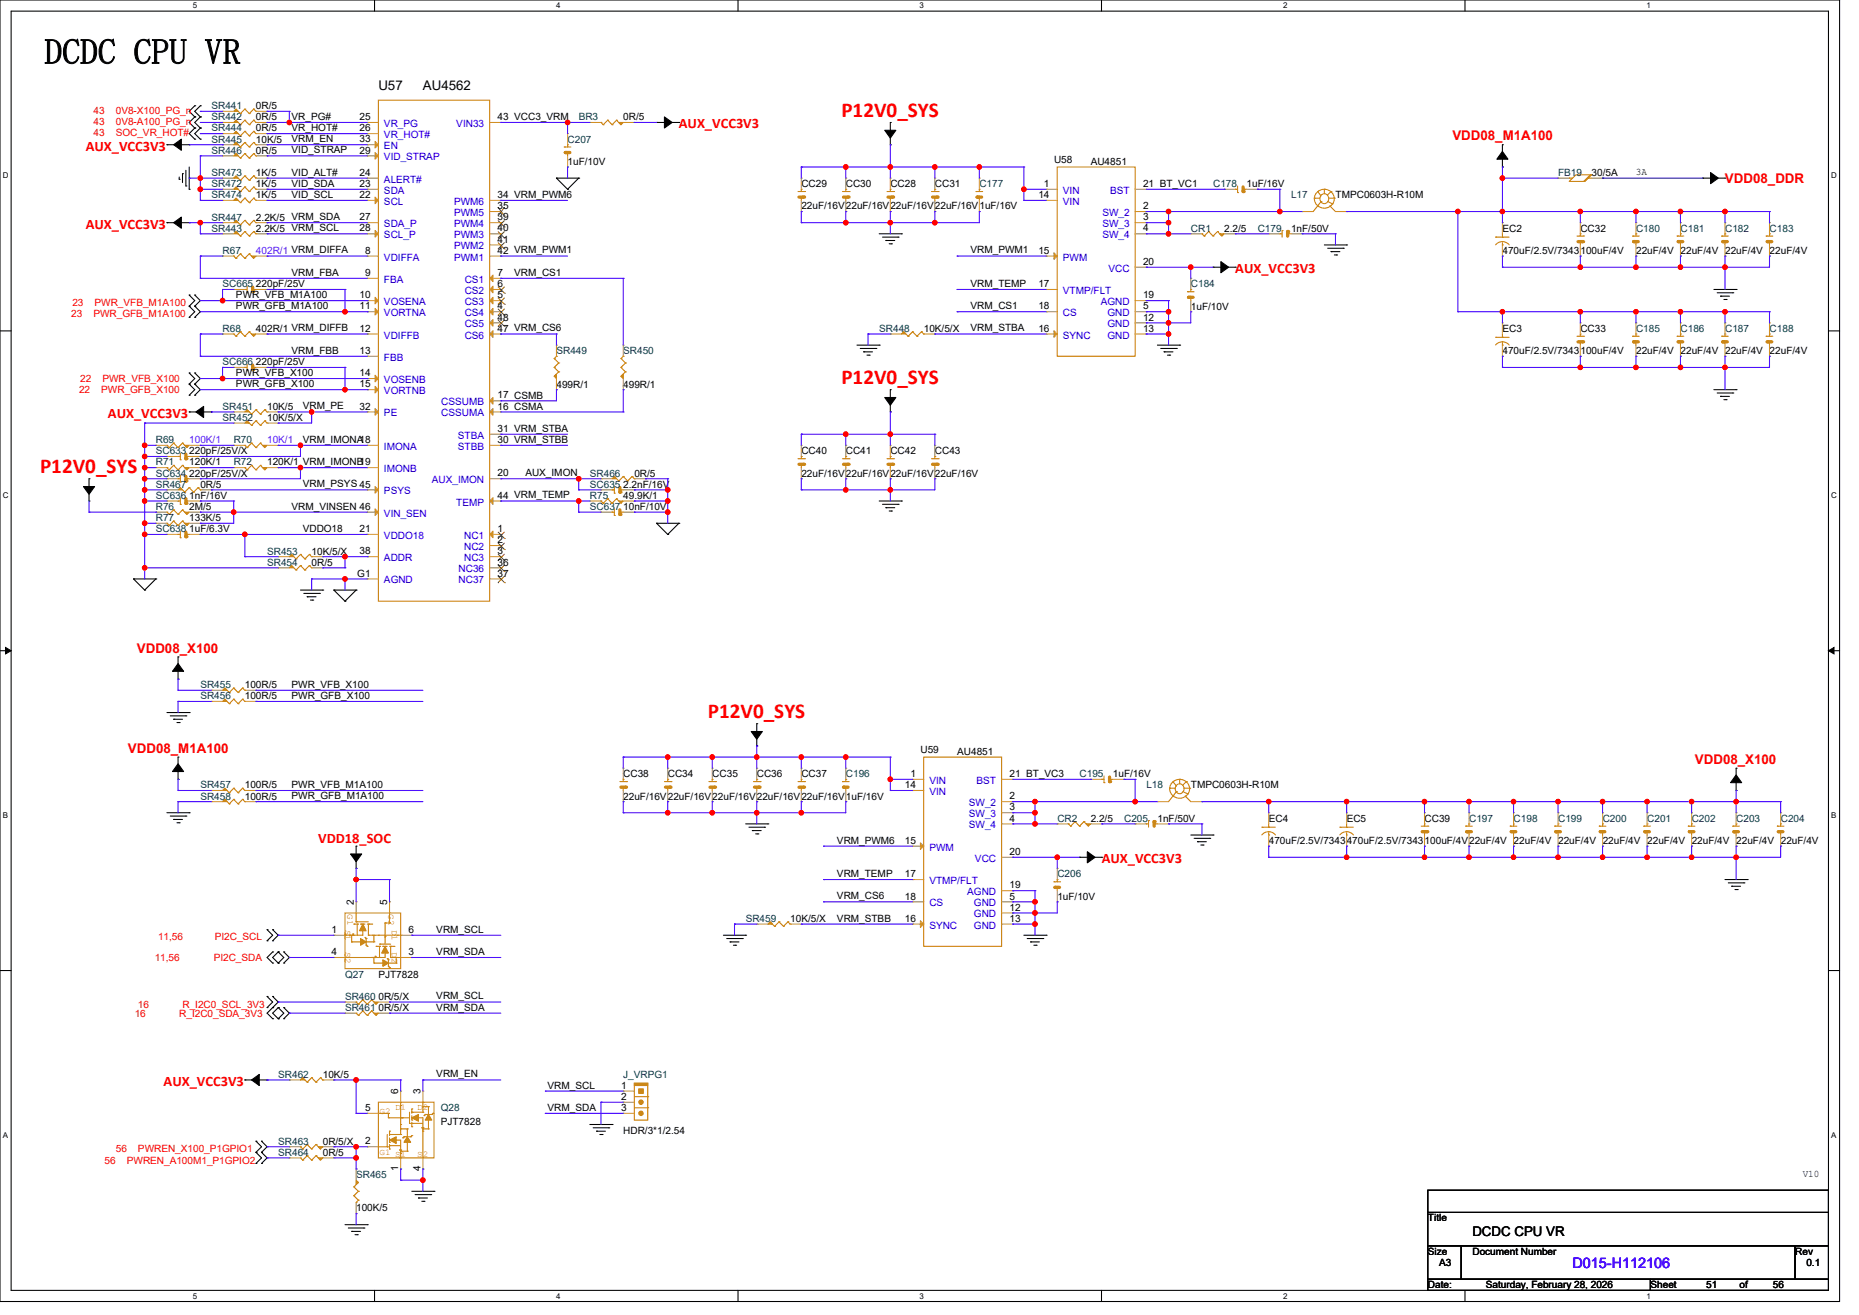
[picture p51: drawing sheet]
<svg xmlns="http://www.w3.org/2000/svg" width="297mm" height="210mm" viewBox="0 0 297 210" stroke-linecap="round" stroke-linejoin="round" font-family="sans-serif">
<defs><g id="words">
<text font-size="5.7" x="7.1" y="10.2">DCDC CPU VR</text>
<g font-size="3.4" fill="#f00">
<text x="134.4" y="18.7">P12V0_SYS</text>
<text x="134.4" y="61.4">P12V0_SYS</text>
<text x="6.4" y="75.6">P12V0_SYS</text>
<text x="113.1" y="114.7">P12V0_SYS</text>
</g>
<g font-size="2.3" fill="#f00">
<text x="108.5" y="20.5">AUX_VCC3V3</text>
<text x="13.7" y="24.1">AUX_VCC3V3</text>
<text x="13.7" y="36.5">AUX_VCC3V3</text>
<text x="197.4" y="43.6">AUX_VCC3V3</text>
<text x="17.3" y="66.7">AUX_VCC3V3</text>
<text x="50.9" y="134.7">VDD18_SOC</text>
<text x="176" y="137.9">AUX_VCC3V3</text>
<text x="26.1" y="173.4">AUX_VCC3V3</text>
</g>
<text font-size="2.3" fill="#00f" x="251.2" y="202.5">D015-H112106</text>
<g font-size="2.1">
<text x="60.5" y="14.4">U57</text>
<text x="67.6" y="14.4">AU4562</text>
<text x="235.2" y="197.3">DCDC CPU VR</text>
</g>
<g font-size="2.1" fill="#f00">
<text x="232" y="22.4">VDD08_M1A100</text>
<text x="275.6" y="29.2">VDD08_DDR</text>
<text x="21.9" y="104.2">VDD08_X100</text>
<text x="20.4" y="120.2">VDD08_M1A100</text>
<text x="270.8" y="122">VDD08_X100</text>
</g>
<g font-size="1.6" fill="#004040">
<text x="33.8" y="17.4">SR441</text>
<text x="33.8" y="19.2">SR442</text>
<text x="33.8" y="21">SR444</text>
<text x="33.8" y="22.8">SR445</text>
<text x="90.7" y="22.8">C207</text>
<text x="92.5" y="19.2">BR3</text>
<text x="33.8" y="28.1">SR473</text>
<text x="33.8" y="24.6">SR446</text>
<text x="33.8" y="29.9">SR472</text>
<text x="156.5" y="29.9">C177</text>
<text x="193.8" y="29.9">C178</text>
<text x="248.9" y="28.1">FB19</text>
<text x="33.8" y="35.2">SR447</text>
<text x="33.8" y="31.7">SR474</text>
<text x="206.3" y="31.7">L17</text>
<text x="33.8" y="37">SR443</text>
<text x="35.6" y="40.6">R67</text>
<text x="190.3" y="37">CR1</text>
<text x="200.9" y="37">C179</text>
<text x="261.4" y="37">C180</text>
<text x="268.5" y="37">C181</text>
<text x="275.6" y="37">C182</text>
<text x="282.7" y="37">C183</text>
<text x="35.6" y="45.9">SC665</text>
<text x="190.3" y="45.9">C184</text>
<text x="35.6" y="53">R68</text>
<text x="140.5" y="53">SR448</text>
<text x="261.4" y="53">C185</text>
<text x="268.5" y="53">C186</text>
<text x="275.6" y="53">C187</text>
<text x="282.7" y="53">C188</text>
<text x="35.6" y="58.3">SC666</text>
<text x="88.9" y="56.6">SR449</text>
<text x="99.6" y="56.6">SR450</text>
<text x="35.6" y="65.4">SR451</text>
<text x="24.9" y="70.8">R69</text>
<text x="35.6" y="67.2">SR452</text>
<text x="37.3" y="70.8">R70</text>
<text x="24.9" y="74.3">R71</text>
<text x="24.9" y="76.1">SC634</text>
<text x="24.9" y="77.9">SR467</text>
<text x="24.9" y="72.6">SC633</text>
<text x="37.3" y="74.3">R72</text>
<text x="94.2" y="76.1">SR466</text>
<text x="94.2" y="77.9">SC635</text>
<text x="24.9" y="81.4">R76</text>
<text x="24.9" y="83.2">R77</text>
<text x="24.9" y="79.7">SC636</text>
<text x="94.2" y="81.4">SC637</text>
<text x="94.2" y="79.7">R75</text>
<text x="24.9" y="85">SC638</text>
<text x="42.7" y="88.6">SR453</text>
<text x="42.7" y="90.3">SR454</text>
<text x="32" y="109.9">SR455</text>
<text x="32" y="111.7">SR456</text>
<text x="32" y="125.9">SR457</text>
<text x="135.1" y="124.1">C196</text>
<text x="172.5" y="124.1">C195</text>
<text x="183.1" y="125.9">L18</text>
<text x="32" y="127.7">SR458</text>
<text x="168.9" y="131.2">CR2</text>
<text x="179.6" y="131.2">C205</text>
<text x="234.7" y="131.2">C197</text>
<text x="241.8" y="131.2">C198</text>
<text x="248.9" y="131.2">C199</text>
<text x="256.1" y="131.2">C200</text>
<text x="263.2" y="131.2">C201</text>
<text x="270.3" y="131.2">C202</text>
<text x="277.4" y="131.2">C203</text>
<text x="284.5" y="131.2">C204</text>
<text x="168.9" y="140.1">C206</text>
<text x="119.1" y="147.2">SR459</text>
<text x="55.1" y="156.1">Q27</text>
<text x="55.1" y="161.5">SR461</text>
<text x="55.1" y="159.7">SR460</text>
<text x="44.5" y="172.1">SR462</text>
<text x="99.6" y="172.1">J_VRPG1</text>
<text x="70.4" y="177.5">Q28</text>
<text x="44.5" y="182.8">SR463</text>
<text x="44.5" y="184.6">SR464</text>
<text x="56.9" y="188.1">SR465</text>
</g>
<g font-size="1.6">
<text x="40.9" y="17.4">0R/5</text>
<text x="40.9" y="19.2">0R/5</text>
<text x="40.9" y="21">0R/5</text>
<text x="40.9" y="22.8">10K/5</text>
<text x="46.6" y="19.1">VR_PG#</text>
<text x="46.6" y="22.7">VRM_EN</text>
<text x="46.6" y="20.9">VR_HOT#</text>
<text x="57.4" y="19.2">25</text>
<text x="57.4" y="22.7">33</text>
<text x="57.4" y="21">26</text>
<text x="79.5" y="19.2">43 VCC3_VRM</text>
<text x="99.6" y="19.2">0R/5</text>
<text x="40.9" y="28.1">1K/5</text>
<text x="40.9" y="24.6">0R/5</text>
<text x="40.9" y="29.9">1K/5</text>
<text x="46.6" y="24.5">VID_STRAP</text>
<text x="46.6" y="28">VID_ALT#</text>
<text x="46.6" y="29.8">VID_SDA</text>
<text x="57.4" y="28.1">24</text>
<text x="57.4" y="29.9">23</text>
<text x="57.4" y="24.5">29</text>
<text x="90.7" y="26.3">1uF/10V</text>
<text x="128" y="29.9">CC29</text>
<text x="135.1" y="29.9">CC30</text>
<text x="142.3" y="29.9">CC28</text>
<text x="149.4" y="29.9">CC31</text>
<text x="166.8" y="29.9">1</text>
<text x="168.4" y="26">U58</text>
<text x="174.3" y="26.3">AU4851</text>
<text x="182.6" y="29.9">21 BT_VC1</text>
<text x="199.2" y="29.9">1uF/16V</text>
<text x="254.3" y="28.1">30/5A</text>
<text x="261.3" y="27.9">3A</text>
<text x="40.9" y="35.2">2.2K/5 VRM_SDA</text>
<text x="40.9" y="31.7">1K/5</text>
<text x="46.6" y="31.6">VID_SCL</text>
<text x="57.4" y="31.6">22</text>
<text x="57.4" y="35.2">27</text>
<text x="79.5" y="35.2">39</text>
<text x="79.5" y="33.4">35</text>
<text x="79.5" y="31.6">34 VRM_PWM6</text>
<text x="128" y="33.4">22uF/16V22uF/16V22uF/16V22uF/16V1uF/16V</text>
<text x="165.9" y="31.6">14</text>
<text x="182.6" y="33.4">2</text>
<text x="182.6" y="35.2">3</text>
<text x="213.4" y="31.7">TMPC0603H-R10M</text>
<text x="40.9" y="37">2.2K/5 VRM_SCL</text>
<text x="57.4" y="37">28</text>
<text x="58.3" y="40.5">8</text>
<text x="79.5" y="40.5">42 VRM_PWM1</text>
<text x="79.5" y="37">40</text>
<text x="79.5" y="38.7">41</text>
<text x="155.1" y="40.5">VRM_PWM1</text>
<text x="165.9" y="40.5">15</text>
<text x="182.6" y="37">4</text>
<text x="195.6" y="37">2.2/5</text>
<text x="206.3" y="37">1nF/50V</text>
<text x="240" y="37">EC2</text>
<text x="240" y="40.6">470uF/2.5V/7343100uF/4V</text>
<text x="252.5" y="37">CC32</text>
<text x="261.4" y="40.6">22uF/4V 22uF/4V 22uF/4V 22uF/4V</text>
<text x="37.7" y="47.6">PWR_VFB_M1A100</text>
<text x="40.9" y="45.9">220pF/25V</text>
<text x="46.6" y="44">VRM_FBA</text>
<text x="57.4" y="47.6">10</text>
<text x="58.3" y="44.1">9</text>
<text x="79.5" y="47.6">5</text>
<text x="79.5" y="45.9">6</text>
<text x="79.5" y="44.1">7</text>
<text x="82.2" y="44">VRM_CS1</text>
<text x="155.1" y="45.8">VRM_TEMP</text>
<text x="165.9" y="45.9">17</text>
<text x="182.6" y="42.3">20</text>
<text x="182.6" y="47.6">19</text>
<text x="37.7" y="49.4">PWR_GFB_M1A100</text>
<text x="40.9" y="53">402R/1 VRM_DIFFB</text>
<text x="57.4" y="49.4">11</text>
<text x="57.4" y="53">12</text>
<text x="79.5" y="49.4">4</text>
<text x="79.5" y="51.2">48</text>
<text x="79.5" y="53">47 VRM_CS6</text>
<text x="147.6" y="53">10K/5/X</text>
<text x="155.1" y="52.9">VRM_STBA</text>
<text x="155.1" y="49.4">VRM_CS1</text>
<text x="165.9" y="53">16</text>
<text x="165.9" y="49.4">18</text>
<text x="182.6" y="51.2">12</text>
<text x="182.6" y="49.4">5</text>
<text x="182.6" y="53">13</text>
<text x="190.3" y="49.4">1uF/10V</text>
<text x="240" y="53">EC3</text>
<text x="252.5" y="53">CC33</text>
<text x="40.9" y="58.3">220pF/25V</text>
<text x="46.6" y="56.5">VRM_FBB</text>
<text x="57.4" y="56.5">13</text>
<text x="240" y="56.6">470uF/2.5V/7343100uF/4V</text>
<text x="261.4" y="56.6">22uF/4V 22uF/4V 22uF/4V 22uF/4V</text>
<text x="37.7" y="61.8">PWR_GFB_X100</text>
<text x="37.7" y="60">PWR_VFB_X100</text>
<text x="42.7" y="65.4">10K/5</text>
<text x="48.4" y="65.4">VRM_PE</text>
<text x="57.4" y="65.4">32</text>
<text x="57.4" y="60.1">14</text>
<text x="57.4" y="61.9">15</text>
<text x="79.5" y="65.4">16 CSMA</text>
<text x="79.5" y="63.6">17 CSMB</text>
<text x="88.9" y="61.9">499R/1</text>
<text x="99.6" y="61.9">499R/1</text>
<text x="42.7" y="67.2">10K/5/X</text>
<text x="48.4" y="70.7">VRM_IMONA18</text>
<text x="79.5" y="69">31 VRM_STBA</text>
<text x="79.5" y="70.7">30 VRM_STBB</text>
<text x="30.2" y="74.3">120K/1</text>
<text x="30.2" y="76.1">220pF/25V/X</text>
<text x="30.2" y="72.6">220pF/25V/X</text>
<text x="32" y="77.9">0R/5</text>
<text x="42.7" y="74.3">120K/1 VRM_IMONB19</text>
<text x="48.4" y="77.8">VRM_PSYS 45</text>
<text x="79.5" y="76.1">20</text>
<text x="83.9" y="76">AUX_IMON</text>
<text x="99.6" y="77.9">2.2nF/16V</text>
<text x="101.4" y="76.1">0R/5</text>
<text x="128" y="72.6">CC40</text>
<text x="128" y="76.1">22uF/16V22uF/16V22uF/16V22uF/16V</text>
<text x="135.1" y="72.6">CC41</text>
<text x="142.3" y="72.6">CC42</text>
<text x="149.4" y="72.6">CC43</text>
<text x="30.2" y="81.4">2M/5</text>
<text x="30.2" y="83.2">133K/5</text>
<text x="30.2" y="79.7">1nF/16V</text>
<text x="46.6" y="81.4">VRM_VINSEN 46</text>
<text x="79.5" y="79.6">44 VRM_TEMP</text>
<text x="99.6" y="81.4">10nF/10V</text>
<text x="99.6" y="79.7">49.9K/1</text>
<text x="30.2" y="85">1uF/6.3V</text>
<text x="48.4" y="85">VDDO18</text>
<text x="49.8" y="88.6">10K/5/X</text>
<text x="57.4" y="85">21</text>
<text x="57.4" y="88.5">38</text>
<text x="79.5" y="88.5">3</text>
<text x="79.5" y="86.8">2</text>
<text x="79.5" y="85">1</text>
<text x="49.8" y="90.3">0R/5</text>
<text x="57.1" y="92.1">G1</text>
<text x="79.5" y="92.1">37</text>
<text x="79.5" y="90.3">36</text>
<text x="39.1" y="109.9">100R/5</text>
<text x="39.1" y="111.7">100R/5</text>
<text x="46.6" y="109.8">PWR_VFB_X100</text>
<text x="46.6" y="111.6">PWR_GFB_X100</text>
<text x="39.1" y="125.9">100R/5</text>
<text x="46.6" y="125.8">PWR_VFB_M1A100</text>
<text x="99.6" y="124.1">CC38</text>
<text x="106.7" y="124.1">CC34</text>
<text x="113.8" y="124.1">CC35</text>
<text x="120.9" y="124.1">CC36</text>
<text x="128" y="124.1">CC37</text>
<text x="144.6" y="125.9">14</text>
<text x="145.4" y="124.1">1</text>
<text x="147.1" y="120.2">U59</text>
<text x="152.9" y="120.6">AU4851</text>
<text x="161.3" y="124.1">21 BT_VC3</text>
<text x="177.8" y="124.1">1uF/16V</text>
<text x="190.3" y="125.9">TMPC0603H-R10M</text>
<text x="39.1" y="127.7">100R/5</text>
<text x="46.6" y="127.6">PWR_GFB_M1A100</text>
<text x="99.6" y="127.7">22uF/16V22uF/16V22uF/16V22uF/16V22uF/16V1uF/16V</text>
<text x="161.3" y="127.6">2</text>
<text x="161.3" y="129.4">3</text>
<text x="161.3" y="131.2">4</text>
<text x="174.3" y="131.2">2.2/5</text>
<text x="184.9" y="131.2">1nF/50V</text>
<text x="202.7" y="131.2">EC4</text>
<text x="215.2" y="131.2">EC5</text>
<text x="227.6" y="131.2">CC39</text>
<text x="133.7" y="134.7">VRM_PWM6</text>
<text x="144.6" y="134.8">15</text>
<text x="161.3" y="136.5">20</text>
<text x="202.7" y="134.8">470uF/2.5V/7343470uF/2.5V/7343100uF/4V22uF/4V 22uF/4V 22uF/4V 22uF/4V 22uF/4V 22uF/4V 22uF/4V 22uF/4V</text>
<text x="133.7" y="140">VRM_TEMP</text>
<text x="133.7" y="143.6">VRM_CS6</text>
<text x="144.6" y="140.1">17</text>
<text x="144.6" y="143.6">18</text>
<text x="161.3" y="143.6">5</text>
<text x="161.3" y="141.9">19</text>
<text x="168.9" y="143.7">1uF/10V</text>
<text x="53" y="149">1</text>
<text x="56.5" y="144.5" transform="rotate(-90 56.5 144.5)">2</text>
<text x="61.9" y="144.5" transform="rotate(-90 61.9 144.5)">5</text>
<text x="65.3" y="149">6</text>
<text x="69.7" y="148.9">VRM_SCL</text>
<text x="126.2" y="147.2">10K/5/X</text>
<text x="133.7" y="147.2">VRM_STBB</text>
<text x="144.6" y="147.2">16</text>
<text x="161.3" y="145.4">12</text>
<text x="161.3" y="147.2">13</text>
<text x="53" y="152.5">4</text>
<text x="65.3" y="152.5">3</text>
<text x="69.7" y="152.5">VRM_SDA</text>
<text x="60.5" y="156.1">PJT7828</text>
<text x="60.5" y="161.5">0R/5/X</text>
<text x="60.5" y="159.7">0R/5/X</text>
<text x="69.7" y="161.4">VRM_SDA</text>
<text x="69.7" y="159.6">VRM_SCL</text>
<text x="51.6" y="172.1">10K/5</text>
<text x="69.7" y="172.1">VRM_EN</text>
<text x="87.5" y="173.8">VRM_SCL</text>
<text x="99.2" y="173.9">1</text>
<text x="58.3" y="177.4">5</text>
<text x="63.6" y="174.8" transform="rotate(-90 63.6 174.8)">6</text>
<text x="67.2" y="174.8" transform="rotate(-90 67.2 174.8)">3</text>
<text x="70.4" y="179.6">PJT7828</text>
<text x="87.5" y="177.4">VRM_SDA</text>
<text x="99.2" y="175.7">2</text>
<text x="99.2" y="177.4">3</text>
<text x="51.6" y="182.8">0R/5/X</text>
<text x="51.6" y="184.6">0R/5</text>
<text x="58.3" y="182.8">2</text>
<text x="99.6" y="181">HDR/3*1/2.54</text>
<text x="63.6" y="187" transform="rotate(-90 63.6 187)">1</text>
<text x="67.2" y="187" transform="rotate(-90 67.2 187)">4</text>
<text x="288" y="188">V10</text>
<text x="56.9" y="193.5">100K/5</text>
<text x="228.1" y="195.1">Title</text>
<text x="228.1" y="200.4">Size</text>
<text x="229.9" y="202.2">A3</text>
<text x="235.2" y="200.4">Document Number</text>
<text x="286.8" y="200.4">Rev</text>
<text x="288.6" y="202.2">0.1</text>
<text x="228.1" y="205.7">Date:</text>
<text x="237.4" y="205.7">Saturday, February 28, 2026</text>
<text x="263.7" y="205.7">Sheet</text>
<text x="272.6" y="205.7">51</text>
<text x="277.9" y="205.7">of</text>
<text x="283.3" y="205.7">56</text>
</g>
<g font-size="1.6" fill="#f00">
<text x="14.9" y="18.2">43</text>
<text x="14.9" y="19.9">43</text>
<text x="14.9" y="21.7">43</text>
<text x="18.5" y="18.2">0V8-X100_PG_n</text>
<text x="18.5" y="19.9">0V8-A100_PG_n</text>
<text x="18.5" y="21.7">SOC_VR_HOT#</text>
<text x="11.4" y="50.7">23</text>
<text x="11.6" y="48.9">23</text>
<text x="14.9" y="50.7">PWR_GFB_M1A100</text>
<text x="15.1" y="48.9">PWR_VFB_M1A100</text>
<text x="12.6" y="62.8">22</text>
<text x="12.8" y="61">22</text>
<text x="16.2" y="62.8">PWR_GFB_X100</text>
<text x="16.4" y="61">PWR_VFB_X100</text>
<text x="24.7" y="153.5">11,56</text>
<text x="25.3" y="150.1">11,56</text>
<text x="34.1" y="153.5">PI2C_SDA</text>
<text x="34.3" y="150.1">PI2C_SCL</text>
<text x="22" y="160.9">16</text>
<text x="29.2" y="160.9">R_I2C0_SCL_3V3</text>
<text x="21.5" y="162.3">16</text>
<text x="28.6" y="162.3">R_I2C0_SDA_3V3</text>
<text x="16.7" y="185.8">56</text>
<text x="18.5" y="184">56</text>
<text x="20.3" y="185.8">PWREN_A100M1_P1GPIO2</text>
<text x="22" y="184">PWREN_X100_P1GPIO1</text>
</g>
<g font-size="1.6" fill="#00c">
<text x="61.3" y="20.3">VR_PG</text>
<text x="61.3" y="23.8">EN</text>
<text x="61.3" y="22.1">VR_HOT#</text>
<text x="72.9" y="20.3">VIN33</text>
<text x="61.3" y="29.2">ALERT#</text>
<text x="61.3" y="25.6">VID_STRAP</text>
<text x="61.3" y="32.7">SCL</text>
<text x="61.3" y="30.9">SDA</text>
<text x="72.5" y="34.5">PWM5</text>
<text x="72.5" y="32.7">PWM6</text>
<text x="169.8" y="30.9">VIN</text>
<text x="169.8" y="32.7">VIN</text>
<text x="176.1" y="34.5">SW_2</text>
<text x="177.4" y="30.9">BST</text>
<text x="61.3" y="38.1">SCL_P</text>
<text x="61.3" y="36.3">SDA_P</text>
<text x="61.3" y="41.6">VDIFFA</text>
<text x="72.5" y="41.6">PWM1</text>
<text x="72.5" y="38.1">PWM3</text>
<text x="72.5" y="39.8">PWM2</text>
<text x="72.5" y="36.3">PWM4</text>
<text x="169.8" y="41.6">PWM</text>
<text x="176.1" y="36.3">SW_3</text>
<text x="176.1" y="38.1">SW_4</text>
<text x="61.3" y="45.2">FBA</text>
<text x="74.2" y="46.9">CS2</text>
<text x="74.2" y="45.2">CS1</text>
<text x="169.8" y="46.9">VTMP/FLT</text>
<text x="177.1" y="43.4">VCC</text>
<text x="61.3" y="50.5">VORTNA</text>
<text x="61.3" y="48.7">VOSENA</text>
<text x="74.2" y="50.5">CS4</text>
<text x="74.2" y="48.7">CS3</text>
<text x="74.2" y="52.3">CS5</text>
<text x="169.8" y="50.5">CS</text>
<text x="175.9" y="48.7">AGND</text>
<text x="176.9" y="52.3">GND</text>
<text x="176.9" y="50.5">GND</text>
<text x="61.3" y="54.1">VDIFFB</text>
<text x="61.3" y="57.6">FBB</text>
<text x="74.2" y="54.1">CS6</text>
<text x="169.8" y="54.1">SYNC</text>
<text x="176.9" y="54.1">GND</text>
<text x="61.3" y="61.2">VOSENB</text>
<text x="61.3" y="62.9">VORTNB</text>
<text x="70.5" y="64.7">CSSUMB</text>
<text x="61.3" y="66.5">PE</text>
<text x="61.3" y="71.8">IMONA</text>
<text x="70.5" y="66.5">CSSUMA</text>
<text x="73.2" y="70.1">STBA</text>
<text x="73.2" y="71.8">STBB</text>
<text x="61.3" y="75.4">IMONB</text>
<text x="69" y="77.2">AUX_IMON</text>
<text x="61.3" y="82.5">VIN_SEN</text>
<text x="61.3" y="79">PSYS</text>
<text x="72.9" y="80.7">TEMP</text>
<text x="61.3" y="86.1">VDDO18</text>
<text x="61.3" y="89.6">ADDR</text>
<text x="74.2" y="89.6">NC3</text>
<text x="74.2" y="87.8">NC2</text>
<text x="74.2" y="86.1">NC1</text>
<text x="61.3" y="93.2">AGND</text>
<text x="73.3" y="93.2">NC37</text>
<text x="73.3" y="91.4">NC36</text>
<text x="148.5" y="125.2">VIN</text>
<text x="156" y="125.2">BST</text>
<text x="148.5" y="127">VIN</text>
<text x="154.8" y="128.7">SW_2</text>
<text x="154.8" y="130.5">SW_3</text>
<text x="148.5" y="135.8">PWM</text>
<text x="154.8" y="132.3">SW_4</text>
<text x="155.8" y="137.6">VCC</text>
<text x="148.5" y="141.2">VTMP/FLT</text>
<text x="154.5" y="143">AGND</text>
<text x="148.5" y="148.3">SYNC</text>
<text x="148.5" y="144.7">CS</text>
<text x="155.6" y="146.5">GND</text>
<text x="155.6" y="144.7">GND</text>
<text x="155.6" y="148.3">GND</text>
</g>
<g font-size="1.6" fill="#8000ff">
<text x="40.9" y="40.6">402R/1 VRM_DIFFA</text>
<text x="30.2" y="70.8">100K/1</text>
<text x="42.7" y="70.8">10K/1</text>
</g>
<g font-size="1.4" fill="#cc8006">
<text x="55.5" y="146" transform="rotate(90 55.5 146)">G1 S1</text>
<text x="62.1" y="146" transform="rotate(90 62.1 146)">G2</text>
<text x="62.6" y="148.5" transform="rotate(90 62.6 148.5)">D1</text>
<text x="55.2" y="152" transform="rotate(90 55.2 152)">S2</text>
<text x="62.6" y="152" transform="rotate(90 62.6 152)">D2</text>
<text x="60.6" y="177.9">G2</text>
<text x="63.1" y="177.3">D1</text>
<text x="66.7" y="177.3">D2</text>
<text x="60.6" y="184.4">G1 S1</text>
<text x="66.7" y="184.8">S2</text>
</g>
<g font-size="1.3">
<text x="30.8" y="1.3">5</text>
<text x="88.9" y="1.3">4</text>
<text x="146.9" y="1.3">3</text>
<text x="205" y="1.3">2</text>
<text x="263.1" y="1.3">1</text>
<text x=".4" y="28.5">D</text>
<text x="292.5" y="28.5">D</text>
<text x=".4" y="79.5">C</text>
<text x="292.5" y="79.5">C</text>
<text x=".4" y="130.6">B</text>
<text x="292.5" y="130.6">B</text>
<text x=".4" y="181.7">A</text>
<text x="292.5" y="181.7">A</text>
<text x="30.8" y="207.4">5</text>
<text x="88.9" y="207.4">4</text>
<text x="146.9" y="207.4">3</text>
<text x="205" y="207.4">2</text>
<text x="263.1" y="207.4">1</text>
</g>
</g></defs>
<path d="M0 0h293.9v207.8h-293.9zM1.8 1.8h290.3v204.3h-290.3z" fill="none" stroke="#000" stroke-width=".17"/>
<g fill="#fff">
<path d="M30.8 .2h.7v1.4h-.7z"/>
<path d="M30.8 206.2h.7v1.5h-.7z"/>
</g>
<path d="M59.8 0v1.8M59.8 206.1v1.7" fill="none" stroke="#000" stroke-width=".17"/>
<g fill="#fff">
<path d="M88.9 .2h.7v1.4h-.7z"/>
<path d="M88.9 206.2h.7v1.5h-.7z"/>
</g>
<path d="M117.9 0v1.8M117.9 206.1v1.7" fill="none" stroke="#000" stroke-width=".17"/>
<g fill="#fff">
<path d="M146.9 .2h.7v1.4h-.7z"/>
<path d="M146.9 206.2h.7v1.5h-.7z"/>
</g>
<path d="M176 0v1.8M176 206.1v1.7" fill="none" stroke="#000" stroke-width=".17"/>
<g fill="#fff">
<path d="M205 .2h.7v1.4h-.7z"/>
<path d="M205 206.2h.7v1.5h-.7z"/>
</g>
<path d="M234.1 0v1.8M234.1 206.1v1.7" fill="none" stroke="#000" stroke-width=".17"/>
<g fill="#fff">
<path d="M263.1 .2h.7v1.4h-.7z"/>
<path d="M263.1 206.2h.7v1.5h-.7z"/>
<path d="M.4 27.3h1v1.4h-1z"/>
<path d="M292.6 27.3h.9v1.4h-.9z"/>
<path d="M.4 78.4h1v1.4h-1z"/>
<path d="M292.6 78.4h.9v1.4h-.9z"/>
</g>
<path d="M0 52.8h1.8M292.1 52.8h1.8" fill="none" stroke="#000" stroke-width=".17"/>
<g fill="#fff">
<path d="M.4 129.4h.9v1.5h-.9z"/>
<path d="M292.6 129.4h.8v1.5h-.8z"/>
</g>
<path d="M0 103.9h1.8M292.1 103.9h1.8" fill="none" stroke="#000" stroke-width=".17"/>
<path d="M.9 103.4l.9 .5-.9 .5zM292.1 103.9l.9-.5v1z" fill="#000" stroke="#000" stroke-width=".16"/>
<g fill="#fff">
<path d="M.4 180.5h.9v1.4h-.9z"/>
<path d="M292.6 180.5h.8v1.4h-.8z"/>
</g>
<g fill="none" stroke="#000" stroke-width=".17">
<path d="M31.1 18.7h.1M31.1 16.9h.1M31.1 16.9l-.9 .9 .9 .9M31.1 18.7l-.9 .9 .9 .8M32 18.7h.1M32 16.9h.1M32 16.9l-.9 .9 .9 .9M32 18.7l-.9 .9 .9 .8M104.9 19.6h.1M104.9 19.6h1.3M106.5 19.6h2M108.5 19.6h.1"/>
<path d="M142.2 19.6h.1M142.2 19.6v1.9M26.7 35.6h.1M26.7 23.1h.1M26.7 35.6h1.9M26.7 23.1h1.9M28.6 28.6h.1M28.6 28.3v.3M29 35.6h1.2M29 23.1h1.2M29.2 27.7h.1M29.2 27.7v1.5"/>
<path d="M29.7 29.7h.1M29.7 27.2v2.5M30.2 35.6h.1M30.2 23.1h.1M30.2 30.2h.1M30.2 26.7v3.5M31.1 20.4h.1M31.1 22.2h.1M31.1 20.4l-.9 .9 .9 .9M32 20.4h.1M32 22.2h.1M32 20.4l-.9 .9 .9 .9"/>
<path d="M88.9 28.4h.1M88.9 28.4h3.6M88.9 28.4l1.8 1.8M90.7 30.2h.1M92.5 28.4h.1M92.5 28.4l-1.8 1.8M140.5 37.3h3.5M141 37.9h2.5M141.5 38.4h.1M141.5 38.4h1.4M142.1 38.9h.3M142.2 23.1h.1"/>
<path d="M142.2 21.9v1.2M142.4 38.9h.1M143.5 37.9h.1M144 37.3h.1M211.6 39.1h3.5M212.1 39.6h2.5M214.6 39.6h.1M215.1 39.1h.1M240 26.7h.1M240 23.1h.1M240 23.1v2M240 25.4v1.3"/>
<path d="M272 28.4h.1M272 28.4h1.3M273.6 28.4h2M275.6 28.4h.1M30.2 59.6h.1M30.2 50.7h.1M30.2 48.9h.1M30.2 47.1h.1M30.2 59.6l.9 .9-.9 .8M30.2 48.9l.9 .9-.9 .9M30.2 47.1l.9 .9-.9 .9M31.1 59.6h.1"/>
<path d="M31.1 50.7h.1M31.1 48.9h.1M31.1 47.1h.1M31.1 59.6l.9 .9-.9 .8M31.1 48.9l.9 .9-.9 .9M31.1 47.1l.9 .9-.9 .9M136.9 55.1h3.6M137.4 55.6h2.5M138 56.2h.1M138 56.2h1.4M138.5 56.7h.4M138.9 56.7h.1"/>
<path d="M139.9 55.6h.1M140.5 55.1h.1M184.9 55.1h3.6M185.4 55.6h2.5M186 56.2h.1M186 56.2h1.4M186.5 56.7h.4M186.9 56.7h.1M187.9 55.6h.1M188.5 55.1h.1M193.8 42.7h.1M193.8 42.7h1.3"/>
<path d="M195.4 42.7h2M197.4 42.7h.1M212.7 40.2h.1M212.7 40.2h1.4M213.2 40.7h.3M213.5 40.7h.1M273.8 46.2h3.6M274.3 46.8h2.5M274.9 47.3h.1M274.9 47.3h1.4M275.4 47.8h.4M275.8 47.8h.1"/>
<path d="M276.8 46.8h.1M277.4 46.2h.1M14.2 76.5h.1M14.2 76.5v1.9M14.2 78.8v1.2M30.2 65.8h.1M30.2 61.3h.1M30.2 63.1h.1M30.2 65.8h2M30.2 61.3l.9 .9-.9 .9M31.1 61.3h.1M31.1 63.1h.1"/>
<path d="M31.1 61.3l.9 .9-.9 .9M32.5 65.8h1.3M33.8 65.8h.1M142.2 65.8h.1M142.2 62.2h.1M142.2 62.2v2M142.2 64.5v1.3M273.8 62.2h3.6M274.3 62.8h2.5M274.9 63.3h.1M274.9 63.3h1.4M275.4 63.8h.4"/>
<path d="M275.8 63.8h.1M276.8 62.8h.1M277.4 62.2h.1M14.2 80h.1M21.3 92.5h.1M21.3 92.5h3.6M21.3 92.5l1.8 1.7M23.1 94.2h.1M24.9 92.5h.1M24.9 92.5l-1.8 1.7M48 94.2h3.6M48.5 94.8h2.5"/>
<path d="M49.1 95.3h.1M49.1 95.3h1.4M49.6 95.8h.4M50 95.8h.1M51 94.8h.1M51.6 94.2h.1M53.3 94.2h.1M53.3 94.2h3.6M53.3 94.2l1.8 1.8M55.1 96h.1M56.9 94.2h.1M56.9 94.2l-1.8 1.8"/>
<path d="M104.9 83.6h.1M104.9 83.6h3.6M104.9 83.6l1.8 1.7M106.7 85.3h.1M108.5 83.6h.1M108.5 83.6l-1.8 1.7M140.5 80h3.5M141 80.5h2.5M141.5 81.1h.1M141.5 81.1h1.4M142.1 81.6h.3M142.4 81.6h.1"/>
<path d="M143.5 80.5h.1M144 80h.1M26.7 113.8h3.5M27.2 114.3h2.5M27.7 114.9h.1M27.7 114.9h1.5M28.3 115.4h.3M28.4 108.5h.1M28.4 104.9h.1M28.4 104.9v2M28.4 107.2v1.3M28.6 115.4h.1"/>
<path d="M29.7 114.3h.1M30.2 113.8h.1M120.9 119.1h.1M120.9 115.6h.1M120.9 115.6v1.9M120.9 117.9v1.2M26.7 129.8h3.5M27.2 130.3h2.5M27.7 130.9h.1M27.7 130.9h1.5M28.3 131.4h.3M28.4 124.5h.1"/>
<path d="M28.4 120.9h.1M28.4 120.9v2M28.4 123.2v1.3M28.6 131.4h.1M29.7 130.3h.1M30.2 129.8h.1M56.9 138.7h.1M56.9 135.1h.1M56.9 135.1v2M56.9 137.4v1.3M119.1 131.6h3.6M119.7 132.1h2.5"/>
<path d="M120.2 132.6h.1M120.2 132.6h1.4M120.7 133.2h.4M121.1 133.2h.1M122.2 132.1h.1M122.7 131.6h.1M172.5 136.9h.1M172.5 136.9h1.2M174.1 136.9h1.9M176 136.9h.1M190.2 133.3h3.6M190.8 133.9h2.5"/>
<path d="M191.3 134.4h.1M191.3 134.4h1.4M191.8 134.9h.4M192.2 134.9h.1M193.3 133.9h.1M193.8 133.3h.1M277.4 126.2h.1M277.4 122.7h.1M277.4 122.7v1.9M277.4 125v1.2M0 155h1.8M42.7 159.1h.1"/>
<path d="M42.7 148.5h.1M42.7 150.2h.1M42.7 159.1l.9 .9-.9 .9M42.7 148.5l.9 .9-.9 .8M43.6 159.1h.1M43.6 152h.1M43.6 153.8h.1M43.6 148.5h.1M43.6 150.2h.1M43.6 159.1l.8 .9-.8 .9M43.6 152l-.9 .9 .9 .9M43.6 148.5l.8 .9-.8 .8"/>
<path d="M44.4 152h.1M44.4 153.8h.1M44.4 152l-.8 .9 .8 .9M44.4 152l.9 .9-.9 .9M45.3 152h.1M45.3 153.8h.1M45.3 152l.9 .9-.9 .9M115.6 149.4h3.5M116.1 149.9h2.5M116.6 150.4h.1M116.6 150.4h1.5M117.2 151h.3"/>
<path d="M117.5 151h.1M118.6 149.9h.1M119.1 149.4h.1M163.6 149.4h3.5M164.1 149.9h2.5M164.6 150.4h.1M164.6 150.4h1.5M165.2 151h.3M165.5 151h.1M166.6 149.9h.1M167.1 149.4h.1M275.6 140.5h3.5"/>
<path d="M276.1 141h2.5M276.7 141.5h.1M276.7 141.5h1.4M277.2 142.1h.3M277.5 142.1h.1M278.6 141h.1M279.1 140.5h.1M292.1 155h1.8M39.1 172.5h.1M39.1 172.5h2M41.4 172.5h1.3M42.7 172.5h.1"/>
<path d="M42.7 160.9h.1M43.6 160.9h.1M43.6 162.7h.1M43.6 160.9l-.9 .9 .9 .9M44.4 160.9h.1M44.4 162.7h.1M44.4 160.9l.9 .9-.9 .9M44.4 160.9l-.8 .9 .8 .9M45.3 160.9h.1M45.3 162.7h.1M45.3 160.9l.9 .9-.9 .9M94.2 179.6h3.6"/>
<path d="M97.8 179.6h.1M40.9 184h.1M40.9 182.2h.1M40.9 185.8h.1M40.9 182.2l.9 .9-.9 .9M40.9 184l.9 .9-.9 .9M41.8 184h.1M41.8 182.2h.1M41.8 185.8h.1M41.8 182.2l.9 .9-.9 .9M41.8 184l.9 .9-.9 .9M55.1 195.6h3.6"/>
<path d="M55.6 196.1h2.5M56.2 196.6h.1M56.2 196.6h1.4M56.7 197.2h.4M57.1 197.2h.1M58.1 196.1h.1M58.7 195.6h.1M65.8 190.2h3.5M66.3 190.8h2.5M66.9 191.3h.1M66.9 191.3h1.4M67.4 191.8h.3"/>
<path d="M67.7 191.8h.1M68.8 190.8h.1M69.3 190.2h.1M94.8 180.1h2.5M95.3 180.6h.1M95.3 180.6h1.4M95.8 181.2h.4M96.2 181.2h.1M97.3 180.1h.1M228.1 190.1h64v3.5h-64zM228.1 193.6h64v5.4h-64zM228.1 199h5.3v5.3h-5.3z"/>
<path d="M233.4 199h53.4v5.3h-53.4zM286.8 199h5.3v5.3h-5.3zM228.1 204.3h35.6v1.8h-35.6zM263.7 204.3h28.4v1.8h-28.4z"/>
</g>
<g fill="#000" stroke="#000" stroke-width=".17">
<path d="M106.2 18.7l1.2 .9-1.2 .8z" fill-rule="evenodd"/>
<path d="M27.7 35.6l1.3-.9v1.7z" fill-rule="evenodd"/>
<path d="M27.7 23.1l1.3-.9v1.8z" fill-rule="evenodd"/>
<path d="M141.4 20.8h1.7l-.9 1.2z" fill-rule="evenodd"/>
<path d="M240 24.2l.9 1.2h-1.8z" fill-rule="evenodd"/>
<path d="M273.3 27.6l1.2 .8-1.2 .9z" fill-rule="evenodd"/>
<path d="M195.1 41.8l1.2 .9-1.2 .9z" fill-rule="evenodd"/>
<path d="M13.3 77.7h1.8l-.9 1.2z" fill-rule="evenodd"/>
<path d="M31.3 65.8l1.2-.9v1.8z" fill-rule="evenodd"/>
<path d="M141.4 63.5h1.7l-.9 1.2z" fill-rule="evenodd"/>
<path d="M28.4 106l.9 1.2h-1.7z" fill-rule="evenodd"/>
<path d="M120 116.8h1.8l-.9 1.3z" fill-rule="evenodd"/>
<path d="M28.4 122l.9 1.2h-1.7z" fill-rule="evenodd"/>
<path d="M56 136.4h1.8l-.9 1.2z" fill-rule="evenodd"/>
<path d="M173.7 136l1.3 .9-1.3 .9z" fill-rule="evenodd"/>
<path d="M277.4 123.8l.9 1.2h-1.8z" fill-rule="evenodd"/>
<path d="M40.2 172.5l1.2-.9v1.8z" fill-rule="evenodd"/>
</g>
<path d="M251.9 37.7h1.1M252.5 38.6h.1M252.5 37.3h.1M252.5 37.3v.4M252.5 38.6v.5M253 37.7h.1" fill="none" stroke="#cc8006" stroke-width=".17"/>
<path d="M252.1 38.6h.7" fill="none" stroke="#cc8006" stroke-width=".53"/>
<circle cx="252.8" cy="38.6" r=".26" fill="#cc8006"/>
<path d="M252.5 35.6h.1M252.5 35.6v1.7M252.5 39.1v1.8M252.5 40.9h.1" fill="none" stroke="#a84" stroke-width=".17"/>
<path d="M106.2 124.8h1M106.7 125.7h.1M106.7 124.5h.1M106.7 124.5v.3M106.7 125.7v.5M107.2 124.8h.1" fill="none" stroke="#cc8006" stroke-width=".17"/>
<path d="M106.3 125.7h.7" fill="none" stroke="#cc8006" stroke-width=".53"/>
<circle cx="107" cy="125.7" r=".26" fill="#cc8006"/>
<path d="M35.6 19.6h.1M35.6 19.6h1.7M40.9 19.6h1.8M42.7 19.6h.1M106.7 128h.1M106.7 122.7h.1M106.7 122.7v1.8M106.7 126.2v1.8" fill="none" stroke="#a84" stroke-width=".17"/>
<g fill="none" stroke="#cc8006" stroke-width=".17">
<path d="M37.7 19.2l.7 .7M38.4 19.9h.1M39.1 19.2h.1M39.1 19.2l-.7 .7M39.1 19.2l.7 .7M39.8 19.9h.1M40.5 19.2h.1M40.5 19.2l-.7 .7M40.5 19.2l.4 .4M40.9 19.6h.1M267.9 37.7h.1M267.9 37.7h1.1"/>
<path d="M268.5 38.6h.1M268.5 37.3h.1M268.5 37.3v.4M268.5 38.6v.5"/>
</g>
<path d="M37.3 19.6l.4-.4 .3 .4z" fill-rule="evenodd" fill="#cc8006" stroke="#cc8006" stroke-width=".17"/>
<path d="M268.1 38.6h.7" fill="none" stroke="#cc8006" stroke-width=".53"/>
<circle cx="268.1" cy="38.6" r=".26" fill="#cc8006"/>
<path d="M268.5 35.6h.1M268.5 35.6v1.7M268.5 39.1v1.8M268.5 40.9h.1" fill="none" stroke="#a84" stroke-width=".17"/>
<path d="M260.8 53.7h.1M260.8 53.7h1.1M261.4 54.6h.1M261.4 53.3h.1M261.4 53.3v.4M261.4 54.6v.5" fill="none" stroke="#cc8006" stroke-width=".17"/>
<path d="M261 54.6h.7" fill="none" stroke="#cc8006" stroke-width=".53"/>
<circle cx="261" cy="54.6" r=".26" fill="#cc8006"/>
<path d="M261.4 56.9h.1M261.4 51.6h.1M261.4 51.6v1.7M261.4 55.1v1.8" fill="none" stroke="#a84" stroke-width=".17"/>
<path d="M120.4 124.8h1M120.9 125.7h.1M120.9 124.5h.1M120.9 124.5v.3M120.9 125.7v.5M121.4 124.8h.1" fill="none" stroke="#cc8006" stroke-width=".17"/>
<path d="M120.5 125.7h.8" fill="none" stroke="#cc8006" stroke-width=".53"/>
<circle cx="121.3" cy="125.7" r=".26" fill="#cc8006"/>
<g fill="none" stroke="#a84" stroke-width=".17">
<path d="M58.7 19.6h.1M58.7 19.6h1.8M78.2 19.6h1.8M80 19.6h.1M58.7 32h.1M58.7 37.3h.1M58.7 35.6h.1M58.7 23.1h.1M58.7 28.4h.1M58.7 30.2h.1M58.7 21.3h.1M58.7 24.9h.1"/>
<path d="M58.7 32h1.8M58.7 37.3h1.8M58.7 35.6h1.8M58.7 23.1h1.8M58.7 28.4h1.8M58.7 30.2h1.8M58.7 21.3h1.8M58.7 24.9h1.8M78.2 32h1.8M78.2 37.3h1.8M78.2 35.6h1.8M78.2 39.1h1.8"/>
<path d="M78.2 33.8h1.8M80 37.3h.1M80 39.1h.1M80 35.6h.1M80 33.8h.1M80 32h.1M58.7 49.8h.1M58.7 44.4h.1M58.7 40.9h.1M58.7 48h.1M58.7 53.3h.1M58.7 56.9h.1"/>
<path d="M58.7 49.8h1.8M58.7 40.9h1.8M58.7 44.4h1.8M58.7 48h1.8M58.7 53.3h1.8M58.7 56.9h1.8M78.2 49.8h1.8M78.2 40.9h1.8M78.2 44.4h1.8M78.2 48h1.8M78.2 46.2h1.8M78.2 53.3h1.8"/>
<path d="M78.2 51.6h1.8M80 40.9h.1M80 49.8h.1M80 48h.1M80 46.2h.1M80 44.4h.1M80 51.6h.1M80 53.3h.1M24.9 74.7h.1M24.9 74.7h1.8M30.2 74.7h1.8M32 74.7h.1"/>
<path d="M58.7 65.8h.1M58.7 71.1h.1M58.7 60.5h.1M58.7 62.2h.1M58.7 74.7h.1M58.7 78.2h.1M58.7 65.8h1.8M58.7 71.1h1.8M58.7 60.5h1.8M58.7 62.2h1.8M58.7 74.7h1.8M58.7 78.2h1.8"/>
<path d="M78.2 69.3h1.8M78.2 65.8h1.8M78.2 71.1h1.8M78.2 76.5h1.8M78.2 64h1.8M80 69.3h.1M80 65.8h.1M80 76.5h.1M80 64h.1M80 71.1h.1M58.7 81.8h.1M58.7 85.3h.1"/>
<path d="M58.7 92.5h.1M58.7 88.9h.1M58.7 88.9h1.8M58.7 81.8h1.8M58.7 85.3h1.8M58.7 92.5h1.8M78.2 88.9h1.8M78.2 80h1.8M78.2 87.1h1.8M78.2 85.3h1.8M78.2 92.5h1.8M78.2 90.7h1.8"/>
<path d="M80 88.9h.1M80 80h.1M80 87.1h.1M80 92.5h.1M80 90.7h.1M80 85.3h.1M120.9 128h.1M120.9 122.7h.1M120.9 122.7v1.8M120.9 126.2v1.8"/>
</g>
<g fill="none" stroke="#cc8006" stroke-width=".17">
<path d="M60.5 16h17.7v80h-17.7zM275.1 53.7h.1M275.1 53.7h1M275.6 54.6h.1M275.6 53.3h.1M275.6 53.3v.4M275.6 54.6v.5M26.7 74.7h.1M26.7 74.7l.3 .3M27 75h.1M27.7 74.3h.1M27.7 74.3l.7 .7"/>
<path d="M27.7 74.3l-.7 .7M28.4 75h.1M29.2 74.3h.1M29.2 74.3l-.8 .7M29.2 74.3l.7 .7"/>
</g>
<g fill="#a84" stroke="#a84" stroke-width=".17">
<path d="M59.9 31.5l.6 .5-.6 .5z"/>
<path d="M59.9 36.8l.6 .5-.6 .6z"/>
<path d="M78.2 80l.6-.5v1z"/>
<path d="M59.9 49.3l.6 .5-.6 .5z"/>
<path d="M59.9 22.6l.6 .5-.6 .5z"/>
<path d="M59.9 65.3l.6 .5-.6 .5z"/>
<path d="M59.9 81.3l.6 .5-.6 .5z"/>
<path d="M78.2 65.8l.6-.5v1z"/>
<path d="M78.2 49.8l.6-.5v1z"/>
<path d="M59.9 47.5l.6 .5-.6 .5z"/>
<path d="M78.2 48l.6-.5v1z"/>
<path d="M78.2 46.2l.6-.5v1.1z"/>
<path d="M78.2 44.4l.6-.5v1.1z"/>
<path d="M59.9 59.9l.6 .6-.6 .5z"/>
<path d="M59.9 61.7l.6 .5-.6 .6z"/>
<path d="M78.2 85.3l.6-.5v1.1z"/>
<path d="M78.2 64l.6-.5v1z"/>
<path d="M78.2 51.6l.6-.6v1.1z"/>
<path d="M78.2 53.3l.6-.5v1.1z"/>
<path d="M59.9 77.7l.6 .5-.6 .6z"/>
<path d="M59.9 24.4l.6 .5-.6 .5z"/>
</g>
<g fill="none" stroke="#804000" stroke-width=".16">
<path d="M79.6 38h.1M79.6 39.8h.1M79.6 36.3h.1M79.6 34.5h.1M79.6 37l1 1M79.6 38.7l1 1.1M79.6 35.2l1 1.1M79.6 33.1l1 1.4M80.6 38h.1M80.6 39.8h.1M80.6 36.3h.1M80.6 34.5h.1"/>
<path d="M80.6 37l-1 1M80.6 38.7l-1 1.1M80.6 35.2l-1 1.1M80.6 33.1l-1 1.4M79.6 50.4h.1M79.6 48.6h.1M79.6 46.8h.1M79.6 52.1h.1M79.6 49.3l1 1.1M79.6 47.5l1 1.1M79.6 45.8l1 1M79.6 51.1l1 1"/>
<path d="M80.6 50.4h.1M80.6 48.6h.1M80.6 46.8h.1M80.6 52.1h.1M80.6 49.3l-1 1.1M80.6 47.5l-1 1.1M80.6 45.8l-1 1M80.6 51.1l-1 1M79.6 89.5h.1M79.6 87.8h.1M79.6 93.1h.1M79.6 91.3h.1"/>
<path d="M79.6 86h.1M79.6 88.5l1 1M79.6 86.7l1 1.1M79.6 92l1 1.1M79.6 90.2l1 1.1M79.6 84.9l1 1.1M80.6 89.5h.1M80.6 87.8h.1M80.6 93.1h.1M80.6 91.3h.1M80.6 86h.1M80.6 88.5l-1 1"/>
<path d="M80.6 86.7l-1 1.1M80.6 92l-1 1.1M80.6 90.2l-1 1.1M80.6 84.9l-1 1.1"/>
</g>
<path d="M29.5 74.7h.7l-.3 .3z" fill-rule="evenodd" fill="#cc8006" stroke="#cc8006" stroke-width=".17"/>
<path d="M275.2 54.6h.7" fill="none" stroke="#cc8006" stroke-width=".53"/>
<circle cx="275.2" cy="54.6" r=".26" fill="#cc8006"/>
<path d="M275.6 56.9h.1M275.6 51.6h.1M275.6 51.6v1.7M275.6 55.1v1.8M46.2 183.1h.1M46.2 183.1h1.8M51.6 183.1h1.7M53.3 183.1h.1" fill="none" stroke="#a84" stroke-width=".17"/>
<g fill="none" stroke="#cc8006" stroke-width=".17">
<path d="M284 131.9h.1M284 131.9h1M284.5 132.8h.1M284.5 131.6h.1M284.5 131.6v.3M284.5 132.8v.5M48 183.1h.1M48 183.1l.4 .4M48.4 183.5h.1M49.1 182.8h.1M49.1 182.8l.7 .7M49.1 182.8l-.7 .7"/>
<path d="M49.8 183.5h.1M50.5 182.8h.1M50.5 182.8l-.7 .7M50.5 182.8l.7 .7"/>
</g>
<path d="M50.9 183.1h.7l-.4 .4z" fill-rule="evenodd" fill="#cc8006" stroke="#cc8006" stroke-width=".17"/>
<path d="M284.1 132.8h.7" fill="none" stroke="#cc8006" stroke-width=".53"/>
<circle cx="284.1" cy="132.8" r=".26" fill="#cc8006"/>
<path d="M284.5 135.1h.1M284.5 129.8h.1M284.5 129.8v1.8M284.5 133.3v1.8" fill="none" stroke="#a84" stroke-width=".17"/>
<path d="M134.6 30.6h1.1M135.1 31.5h.1M135.1 30.2h.1M135.1 30.2v.4M135.1 31.5v.5M135.7 30.6h.1" fill="none" stroke="#cc8006" stroke-width=".17"/>
<path d="M134.8 31.5h.7" fill="none" stroke="#cc8006" stroke-width=".53"/>
<circle cx="135.5" cy="31.5" r=".26" fill="#cc8006"/>
<path d="M35.6 17.8h.1M35.6 17.8h1.7M40.9 17.8h1.8M42.7 17.8h.1M135.1 33.8h.1M135.1 28.4h.1M135.1 28.4v1.8M135.1 32v1.8" fill="none" stroke="#a84" stroke-width=".17"/>
<g fill="none" stroke="#cc8006" stroke-width=".17">
<path d="M37.7 17.4l.7 .7M38.4 18.1h.1M39.1 17.4h.1M39.1 17.4l-.7 .7M39.1 17.4l.7 .7M39.8 18.1h.1M40.5 17.4h.1M40.5 17.4l-.7 .7M40.5 17.4l.4 .4M40.9 17.8h.1M141.7 30.6h1.1M142.2 31.5h.1"/>
<path d="M142.2 30.2h.1M142.2 30.2v.4M142.2 31.5v.5M142.8 30.6h.1"/>
</g>
<path d="M37.3 17.8l.4-.4 .3 .4z" fill-rule="evenodd" fill="#cc8006" stroke="#cc8006" stroke-width=".17"/>
<path d="M141.9 31.5h.7" fill="none" stroke="#cc8006" stroke-width=".53"/>
<circle cx="142.6" cy="31.5" r=".26" fill="#cc8006"/>
<path d="M142.2 33.8h.1M142.2 28.4h.1M142.2 28.4v1.8M142.2 32v1.8" fill="none" stroke="#a84" stroke-width=".17"/>
<path d="M28.4 76.5h.1M28.4 76.5h.4M28.8 77h.1M28.8 75.9v1.1M29.7 76.5h.1M29.7 76.5h.5" fill="none" stroke="#cc8006" stroke-width=".17"/>
<path d="M29.7 76.1v.7" fill="none" stroke="#cc8006" stroke-width=".53"/>
<circle cx="29.7" cy="76.8" r=".26" fill="#cc8006"/>
<path d="M35.6 35.6h.1M35.6 35.6h1.7M40.9 35.6h1.8M42.7 35.6h.1M88.9 55.1h.1M88.9 55.1v1.8M26.7 76.5h.1M26.7 76.5h1.7M30.2 76.5h1.8M32 76.5h.1M88.9 62.2h.1M88.9 60.5v1.7" fill="none" stroke="#a84" stroke-width=".17"/>
<g fill="none" stroke="#cc8006" stroke-width=".17">
<path d="M37.7 35.2l.7 .7M38.4 35.9h.1M39.1 35.2h.1M39.1 35.2l-.7 .7M39.1 35.2l.7 .7M39.8 35.9h.1M40.5 35.2h.1M40.5 35.2l-.7 .7M40.5 35.2l.4 .4M40.9 35.6h.1M197.4 30.2h.1M197.4 30.2h.3"/>
<path d="M197.7 30.8h.1M197.7 29.7v1.1M198.6 30.2h.1M198.6 30.2h.5M88.5 58.7h.1M88.5 57.3h.1M88.5 58.7l.8 .7M88.5 57.3l.8 .7M88.9 56.9h.1M88.9 56.9l-.4 .4M89.3 58h.1M89.3 59.4h.1"/>
<path d="M89.3 58l-.8 .7M89.3 59.4l-.8 .7"/>
</g>
<g fill="#cc8006" stroke="#cc8006" stroke-width=".17">
<path d="M88.5 60.1l.4-.4v.8z" fill-rule="evenodd"/>
<path d="M37.3 35.6l.4-.4 .3 .4z" fill-rule="evenodd"/>
</g>
<path d="M198.6 29.9v.7" fill="none" stroke="#cc8006" stroke-width=".53"/>
<circle cx="198.6" cy="30.6" r=".26" fill="#cc8006"/>
<path d="M195.6 30.2h.1M195.6 30.2h1.8M199.1 30.2h1.8M200.9 30.2h.1" fill="none" stroke="#a84" stroke-width=".17"/>
<path d="M28.4 85.3h.1M28.4 85.3h.4M28.8 85.9h.1M28.8 84.8v1.1M29.7 85.3h.1M29.7 85.3h.5" fill="none" stroke="#cc8006" stroke-width=".17"/>
<path d="M29.7 85v.7" fill="none" stroke="#cc8006" stroke-width=".53"/>
<circle cx="29.7" cy="85.7" r=".26" fill="#cc8006"/>
<path d="M35.6 28.4h.1M35.6 28.4h1.7M40.9 28.4h1.8M42.7 28.4h.1M26.7 85.3h.1M26.7 85.3h1.7M30.2 85.3h1.8M32 85.3h.1M33.8 128h.1M33.8 128h1.8M39.1 128h1.8M40.9 128h.1" fill="none" stroke="#a84" stroke-width=".17"/>
<g fill="none" stroke="#cc8006" stroke-width=".17">
<path d="M37.7 28.1l.7 .7M38.4 28.8h.1M39.1 28.1h.1M39.1 28.1l-.7 .7M39.1 28.1l.7 .7M39.8 28.8h.1M40.5 28.1h.1M40.5 28.1l-.7 .7M40.5 28.1l.4 .3M40.9 28.4h.1M35.9 127.7l.7 .7M36.6 128.4h.1"/>
<path d="M37.3 127.7h.1M37.3 127.7l-.7 .7M37.3 127.7l.7 .7M38 128.4h.1M38.8 127.7h.1M38.8 127.7l-.8 .7M38.8 127.7l.3 .3M39.1 128h.1M276.8 131.9h.1M276.8 131.9h1.1M277.4 132.8h.1M277.4 131.6h.1"/>
<path d="M277.4 131.6v.3M277.4 132.8v.5"/>
</g>
<g fill="#cc8006" stroke="#cc8006" stroke-width=".17">
<path d="M37.3 28.4l.4-.3 .3 .3z" fill-rule="evenodd"/>
<path d="M35.6 128l.3-.3 .4 .3z" fill-rule="evenodd"/>
</g>
<path d="M277 132.8h.7" fill="none" stroke="#cc8006" stroke-width=".53"/>
<circle cx="277" cy="132.8" r=".26" fill="#cc8006"/>
<path d="M277.4 135.1h.1M277.4 129.8h.1M277.4 129.8v1.8M277.4 133.3v1.8" fill="none" stroke="#a84" stroke-width=".17"/>
<path d="M176 124.5h.1M176 124.5h.4M176.4 125h.1M176.4 123.9v1.1M177.3 124.5h.1M177.3 124.5h.5" fill="none" stroke="#cc8006" stroke-width=".17"/>
<path d="M177.3 124.1v.7" fill="none" stroke="#cc8006" stroke-width=".53"/>
<circle cx="177.3" cy="124.8" r=".26" fill="#cc8006"/>
<path d="M174.2 124.5h.1M174.2 124.5h1.8M177.8 124.5h1.8M179.6 124.5h.1" fill="none" stroke="#a84" stroke-width=".17"/>
<path d="M234.2 131.9h.1M234.2 131.9h1M234.7 132.8h.1M234.7 131.6h.1M234.7 131.6v.3M234.7 132.8v.5" fill="none" stroke="#cc8006" stroke-width=".17"/>
<path d="M234.3 132.8h.8" fill="none" stroke="#cc8006" stroke-width=".53"/>
<circle cx="234.3" cy="132.8" r=".26" fill="#cc8006"/>
<path d="M33.8 110.2h.1M33.8 110.2h1.8M39.1 110.2h1.8M40.9 110.2h.1M234.7 135.1h.1M234.7 129.8h.1M234.7 129.8v1.8M234.7 133.3v1.8" fill="none" stroke="#a84" stroke-width=".17"/>
<g fill="none" stroke="#cc8006" stroke-width=".17">
<path d="M189.7 46.6h.1M189.7 46.6h1.1M190.2 47.5h.1M190.2 46.2h.1M190.2 46.2v.4M190.2 47.5v.5M35.9 109.9l.7 .7M36.6 110.6h.1M37.3 109.9h.1M37.3 109.9l-.7 .7M37.3 109.9l.7 .7M38 110.6h.1"/>
<path d="M38.8 109.9h.1M38.8 109.9l-.8 .7M38.8 109.9l.3 .3M39.1 110.2h.1"/>
</g>
<path d="M35.6 110.2l.3-.3 .4 .3z" fill-rule="evenodd" fill="#cc8006" stroke="#cc8006" stroke-width=".17"/>
<path d="M189.9 47.5h.7" fill="none" stroke="#cc8006" stroke-width=".53"/>
<circle cx="189.9" cy="47.5" r=".26" fill="#cc8006"/>
<path d="M190.2 49.8h.1M190.2 44.4h.1M190.2 44.4v1.8M190.2 48v1.8M202.7 135.1h.1M202.7 129.8h.1M202.7 129.8v1.8M202.7 133.3v1.8" fill="none" stroke="#a84" stroke-width=".17"/>
<g fill="none" stroke="#cc8006" stroke-width=".17">
<path d="M127.5 73.3h1M128 74.1h.1M128 72.9h.1M128 72.9v.4M128 74.1v.6M128.5 73.3h.1M201.6 133.3a1.41 1.41 0 0 1 1.1-.5 1.41 1.41 0 0 1 1.1 .5M201.6 132.1h.1M201.6 132.1h2.2M202.7 132.1h.1M202.7 133.3h.1M202.7 131.6v.5"/>
<path d="M202.7 133v.3"/>
</g>
<path d="M127.7 74.1h.7" fill="none" stroke="#cc8006" stroke-width=".53"/>
<circle cx="128.4" cy="74.1" r=".26" fill="#cc8006"/>
<g fill="none" stroke="#a84" stroke-width=".17">
<path d="M128 76.5h.1M128 71.1h.1M128 71.1v1.8M128 74.7v1.8M53.3 149.4h.1M53.3 152.9h.1M53.3 149.4h1.8M53.3 152.9h1.8M56.9 144h.1M56.9 144v1.8M62.2 144h.1M62.2 144v1.8"/>
<path d="M64 149.4h1.8M64 152.9h1.8M65.8 149.4h.1M65.8 152.9h.1"/>
</g>
<g fill="none" stroke="#cc8006" stroke-width=".17">
<path d="M148.8 30.6h1.1M149.4 31.5h.1M149.4 30.2h.1M149.4 30.2v.4M149.4 31.5v.5M149.9 30.6h.1M55.1 145.8h8.9v8.9h-8.9zM55.1 149.4h.1M55.1 149.2h.1M55.1 152.9h.1M55.1 149.2v.2M55.8 149.4h.1"/>
<path d="M56.2 150.4h.1M56.2 150.4h3.5M56.2 149.4v1M56.4 149.2h.1M56.4 149.4h.1M56.5 147.6h.1M56.5 147.6h.8M56.9 147.2h.1M56.9 147.2h2M56.9 145.8v1.4M57.1 147.6h.1M57.1 147.6v1.8"/>
<path d="M57.6 150.1h.1M57.6 147.6h.1M57.6 147.6h.7M58 147.6h.1M58 147.6v1.8h-2.9M58.3 149.7h.1M58.3 149.7l.2 .2M58.5 151h.1M58.5 149.9h.1M58.5 149.9v1.1M58.5 151l.2 .1M58.7 151.1h.1"/>
<path d="M58.7 147.6h.7M58.9 149.4h.1M58.9 147.6h.1M58.9 149.4h5.1M58.9 147.6v1.8M59.4 152.9h.1M59.4 147.6h.1M59.7 153.8h.1M59.7 150.4h.1M59.7 149.4h.1M59.7 149.4v1M59.7 152.9v.9"/>
<path d="M59.7 153.8h3.6M59.9 152.7h.1M59.9 152.9h.1M60.1 151.1h.1M60.1 151.1h.7M60.5 149.4h.1M60.6 151.1h.1M60.6 150.8h.1M60.6 151.1v1.8M60.6 150.8h1.8M61.2 151.1h.1M61.2 153.6h.1"/>
<path d="M61.2 151.1h.7M61.5 151.1h.1M61.5 149.5h.1M61.5 147.4h.1M61.5 147.4v3.4M61.5 151.1v1.8h-6.4M61.5 147.4h.7M61.9 153.1h.1M61.9 153.1l.2 .2M62.1 153.3h.1M62.1 154.3h.1M62.1 153.3v1"/>
<path d="M62.1 154.3l.1 .2M62.2 147.4h.1M62.2 154.5h.1M62.2 151.1h.7M62.2 145.8v1.6M62.4 152.9h.1M62.4 151.1h.1M62.4 152.9h1.6M62.4 151.1v1.8M62.9 151.1h.1M63.3 153.8h.1M63.3 152.9h.1"/>
<path d="M63.3 152.9v.9M63.5 149.4h.1M64 152.9h.1M64 149.4h.1"/>
</g>
<g fill="#cc8006" stroke="#cc8006" stroke-width=".17">
<path d="M61.5 151.1l.6 1.1h-1.1z" fill-rule="evenodd"/>
<path d="M61.2 153.3l.9 .5-.9 .5z" fill-rule="evenodd"/>
<path d="M57.6 149.9l.9 .5-.9 .6z" fill-rule="evenodd"/>
<path d="M58 147.6l.5 1h-1.1z" fill-rule="evenodd"/>
</g>
<path d="M149 31.5h.7" fill="none" stroke="#cc8006" stroke-width=".53"/>
<circle cx="149.7" cy="31.5" r=".26" fill="#cc8006"/>
<path d="M149.4 33.8h.1M149.4 28.4h.1M149.4 28.4v1.8M149.4 32v1.8M35.6 40.9h.1M35.6 40.9h1.7M40.9 40.9h1.8M42.7 40.9h.1" fill="none" stroke="#a84" stroke-width=".17"/>
<g fill="none" stroke="#cc8006" stroke-width=".17">
<path d="M37.3 40.9h.1M37.3 40.9l.4 .4M37.7 41.3h.1M38.4 40.5h.1M38.4 40.5l.7 .8M38.4 40.5l-.7 .8M39.1 41.3h.1M39.8 40.5h.1M39.8 40.5l-.7 .8M39.8 40.5l.7 .8M97.8 81.8h.1M97.8 81.8h.3"/>
<path d="M98.1 82.3h.1M98.1 81.3v1M99 81.8h.1M99 81.8h.6"/>
</g>
<path d="M40.2 40.9h.7l-.4 .4z" fill-rule="evenodd" fill="#cc8006" stroke="#cc8006" stroke-width=".17"/>
<path d="M99 81.4v.7" fill="none" stroke="#cc8006" stroke-width=".53"/>
<circle cx="99" cy="82.1" r=".26" fill="#cc8006"/>
<path d="M96 81.8h.1M96 81.8h1.8M99.6 81.8h1.7M101.3 81.8h.1M46.2 184.9h.1M46.2 184.9h1.8M51.6 184.9h1.7M53.3 184.9h.1" fill="none" stroke="#a84" stroke-width=".17"/>
<g fill="none" stroke="#cc8006" stroke-width=".17">
<path d="M155.9 30.6h.1M155.9 30.6h1.1M156.5 31.5h.1M156.5 30.2h.1M156.5 30.2v.4M156.5 31.5v.5M48 184.9h.1M48 184.9l.4 .4M48.4 185.3h.1M49.1 184.6h.1M49.1 184.6l.7 .7M49.1 184.6l-.7 .7"/>
<path d="M49.8 185.3h.1M50.5 184.6h.1M50.5 184.6l-.7 .7M50.5 184.6l.7 .7"/>
</g>
<path d="M50.9 184.9h.7l-.4 .4z" fill-rule="evenodd" fill="#cc8006" stroke="#cc8006" stroke-width=".17"/>
<path d="M156.1 31.5h.7" fill="none" stroke="#cc8006" stroke-width=".53"/>
<circle cx="156.1" cy="31.5" r=".26" fill="#cc8006"/>
<g fill="none" stroke="#a84" stroke-width=".17">
<path d="M35.6 24.9h.1M35.6 24.9h1.7M40.9 24.9h1.8M42.7 24.9h.1M156.5 33.8h.1M156.5 28.4h.1M156.5 28.4v1.8M156.5 32v1.8M145.8 124.5h.1M145.8 126.2h.1M145.8 135.1h.1M145.8 124.5h1.8"/>
<path d="M145.8 126.2h1.8M145.8 135.1h1.8M160 124.5h1.8M160 128h1.8M160 136.9h1.8M160 129.8h1.8M160 131.6h1.8M161.8 124.5h.1M161.8 128h.1M161.8 136.9h.1M161.8 129.8h.1M161.8 131.6h.1"/>
<path d="M145.8 140.5h.1M145.8 147.6h.1M145.8 144h.1M145.8 140.5h1.8M145.8 147.6h1.8M145.8 144h1.8M160 145.8h1.8M160 147.6h1.8M160 144h1.8M160 142.2h1.8M161.8 145.8h.1M161.8 144h.1"/>
<path d="M161.8 147.6h.1M161.8 142.2h.1"/>
</g>
<g fill="none" stroke="#cc8006" stroke-width=".17">
<path d="M37.7 24.5l.7 .8M38.4 25.3h.1M39.1 24.5h.1M39.1 24.5l-.7 .8M39.1 24.5l.7 .8M39.8 25.3h.1M40.5 24.5h.1M40.5 24.5l-.7 .8M40.5 24.5l.4 .4M40.9 24.9h.1M134.6 73.3h1.1M135.1 74.1h.1"/>
<path d="M135.1 72.9h.1M135.1 72.9v.4M135.1 74.1v.6M135.7 73.3h.1M147.6 120.9h12.4v30.2h-12.4z"/>
</g>
<path d="M37.3 24.9l.4-.4 .3 .4z" fill-rule="evenodd" fill="#cc8006" stroke="#cc8006" stroke-width=".17"/>
<g fill="#a84" stroke="#a84" stroke-width=".17">
<path d="M147 147l.6 .6-.6 .5z"/>
<path d="M147 134.6l.6 .5-.6 .6z"/>
</g>
<path d="M134.8 74.1h.7" fill="none" stroke="#cc8006" stroke-width=".53"/>
<circle cx="135.5" cy="74.1" r=".26" fill="#cc8006"/>
<path d="M135.1 76.5h.1M135.1 71.1h.1M135.1 71.1v1.8M135.1 74.7v1.8M215.1 135.1h.1M215.1 129.8h.1M215.1 129.8v1.8M215.1 133.3v1.8" fill="none" stroke="#a84" stroke-width=".17"/>
<g fill="none" stroke="#cc8006" stroke-width=".17">
<path d="M214 133.3a1.41 1.41 0 0 1 1.2-.5h-.1a1.41 1.41 0 0 1 1.1 .5M214.1 132.1h.1M214.1 132.1h2.1M215.1 132.1h.1M215.1 133.3h.1M215.1 131.6v.5M215.1 133v.3M262.6 131.9h.1M262.6 131.9h1.1M263.1 132.8h.1M263.1 131.6h.1M263.1 131.6v.3"/>
<path d="M263.1 132.8v.5"/>
</g>
<path d="M262.8 132.8h.7" fill="none" stroke="#cc8006" stroke-width=".53"/>
<circle cx="262.8" cy="132.8" r=".26" fill="#cc8006"/>
<path d="M94.2 80h.1M94.2 80h1.8M99.6 80h1.7M101.3 80h.1M263.1 135.1h.1M263.1 129.8h.1M263.1 129.8v1.8M263.1 133.3v1.8M56.9 186.7h.1M56.9 193.8h.1M56.9 186.7v1.8M56.9 192v1.8" fill="none" stroke="#a84" stroke-width=".17"/>
<g fill="none" stroke="#cc8006" stroke-width=".17">
<path d="M39.1 46.2h.1M39.1 46.2h.4M39.5 46.8h.1M39.5 45.7v1.1M40.4 46.2h.1M40.4 46.2h.5M97.1 79.7h.1M97.1 79.7l.7 .7M97.1 79.7l-.7 .7M98.5 79.7h.1M98.5 79.7l-.7 .7M98.5 79.7l.7 .7"/>
<path d="M96 80h.1M96 80l.4 .4M96.4 80.4h.1M97.8 80.4h.1M56.5 191h.1M56.5 189.5h.1M56.5 189.5l.8 .7M56.5 191l.8 .7M56.9 192h.1M57.3 190.2h.1M57.3 191.7h.1M57.3 190.2l-.8 .8"/>
<path d="M57.3 191.7l-.4 .3M57.3 188.8l-.8 .7"/>
</g>
<g fill="#cc8006" stroke="#cc8006" stroke-width=".17">
<path d="M98.9 80h.7l-.4 .4z" fill-rule="evenodd"/>
<path d="M56.9 188.5l.4 .3-.4 .4z" fill-rule="evenodd"/>
</g>
<path d="M40.4 45.9v.7" fill="none" stroke="#cc8006" stroke-width=".53"/>
<circle cx="40.4" cy="46.6" r=".26" fill="#cc8006"/>
<path d="M37.3 46.2h.1M37.3 46.2h1.8M40.9 46.2h1.8M42.7 46.2h.1" fill="none" stroke="#a84" stroke-width=".17"/>
<path d="M282.2 37.7h.1M282.2 37.7h1M282.7 38.6h.1M282.7 37.3h.1M282.7 37.3v.4M282.7 38.6v.5" fill="none" stroke="#cc8006" stroke-width=".17"/>
<path d="M282.3 38.6h.8" fill="none" stroke="#cc8006" stroke-width=".53"/>
<circle cx="282.3" cy="38.6" r=".26" fill="#cc8006"/>
<g fill="none" stroke="#a84" stroke-width=".17">
<path d="M35.6 30.2h.1M35.6 30.2h1.7M40.9 30.2h1.8M42.7 30.2h.1M282.7 35.6h.1M282.7 35.6v1.7M282.7 39.1v1.8M99.6 55.1h.1M99.6 55.1v1.8M240 56.9h.1M240 51.6h.1M240 51.6v1.7"/>
<path d="M240 55.1v1.8M282.7 40.9h.1M99.6 62.2h.1M99.6 60.5v1.7"/>
</g>
<g fill="none" stroke="#cc8006" stroke-width=".17">
<path d="M37.7 29.9l.7 .7M38.4 30.6h.1M39.1 29.9h.1M39.1 29.9l-.7 .7M39.1 29.9l.7 .7M39.8 30.6h.1M40.5 29.9h.1M40.5 29.9l-.7 .7M40.5 29.9l.4 .3M40.9 30.2h.1M99.2 58.7h.1M99.2 57.3h.1"/>
<path d="M99.2 58.7l.7 .7M99.2 57.3l.7 .7M99.6 56.9h.1M99.6 56.9l-.4 .4M99.9 58h.1M99.9 59.4h.1M99.9 58l-.7 .7M99.9 59.4l-.7 .7M238.9 55.1a1.41 1.41 0 0 1 1.1-.5 1.41 1.41 0 0 1 1.1 .5M239 53.9h.1M239 53.9h2.1M240 53.9h.1"/>
<path d="M240 55.1h.1M240 53.3v.6M240 54.8v.3M267.9 53.7h.1M267.9 53.7h1.1M268.5 54.6h.1M268.5 53.3h.1M268.5 53.3v.4M268.5 54.6v.5"/>
</g>
<g fill="#cc8006" stroke="#cc8006" stroke-width=".17">
<path d="M99.2 60.1l.4-.4v.8z" fill-rule="evenodd"/>
<path d="M37.3 30.2l.4-.3 .3 .3z" fill-rule="evenodd"/>
</g>
<path d="M268.1 54.6h.7" fill="none" stroke="#cc8006" stroke-width=".53"/>
<circle cx="268.1" cy="54.6" r=".26" fill="#cc8006"/>
<path d="M268.5 56.9h.1M268.5 51.6h.1M268.5 51.6v1.7M268.5 55.1v1.8" fill="none" stroke="#a84" stroke-width=".17"/>
<path d="M90.1 23.5h.1M90.1 23.5h1.1M90.7 24.4h.1M90.7 23.1h.1M90.7 23.1v.4M90.7 24.4v.5" fill="none" stroke="#cc8006" stroke-width=".17"/>
<path d="M90.3 24.4h.7" fill="none" stroke="#cc8006" stroke-width=".53"/>
<circle cx="90.3" cy="24.4" r=".26" fill="#cc8006"/>
<path d="M90.7 26.7h.1M90.7 21.3h.1M90.7 21.3v1.8M90.7 24.9v1.8" fill="none" stroke="#a84" stroke-width=".17"/>
<path d="M275.1 37.7h.1M275.1 37.7h1M275.6 38.6h.1M275.6 37.3h.1M275.6 37.3v.4M275.6 38.6v.5" fill="none" stroke="#cc8006" stroke-width=".17"/>
<path d="M275.2 38.6h.7" fill="none" stroke="#cc8006" stroke-width=".53"/>
<circle cx="275.2" cy="38.6" r=".26" fill="#cc8006"/>
<path d="M275.6 35.6h.1M275.6 35.6v1.7M275.6 39.1v1.8M275.6 40.9h.1" fill="none" stroke="#a84" stroke-width=".17"/>
<path d="M148.8 73.3h1.1M149.4 74.1h.1M149.4 72.9h.1M149.4 72.9v.4M149.4 74.1v.6M149.9 73.3h.1" fill="none" stroke="#cc8006" stroke-width=".17"/>
<path d="M149 74.1h.7" fill="none" stroke="#cc8006" stroke-width=".53"/>
<circle cx="149.7" cy="74.1" r=".26" fill="#cc8006"/>
<path d="M37.3 65.8h.1M37.3 65.8h1.8M42.7 65.8h1.7M44.4 65.8h.1M149.4 76.5h.1M149.4 71.1h.1M149.4 71.1v1.8M149.4 74.7v1.8" fill="none" stroke="#a84" stroke-width=".17"/>
<g fill="none" stroke="#cc8006" stroke-width=".17">
<path d="M204.5 37.3h.1M204.5 37.3h.3M204.8 36.8h.1M204.8 36.8v1.1M205.7 37.3h.1M205.7 37.3h.5M39.5 65.4l.7 .7M40.2 66.1h.1M40.9 65.4h.1M40.9 65.4l-.7 .7M40.9 65.4l.7 .7M41.6 66.1h.1"/>
<path d="M42.3 65.4h.1M42.3 65.4l-.7 .7M42.3 65.4l.4 .4M42.7 65.8h.1"/>
</g>
<path d="M39.5 65.4l.3 .4h-.7z" fill-rule="evenodd" fill="#cc8006" stroke="#cc8006" stroke-width=".17"/>
<path d="M205.7 37v.7" fill="none" stroke="#cc8006" stroke-width=".53"/>
<circle cx="205.7" cy="37" r=".26" fill="#cc8006"/>
<g fill="none" stroke="#a84" stroke-width=".17">
<path d="M202.7 37.3h.1M202.7 37.3h1.8M206.2 37.3h1.8M208 37.3h.1M142.2 53.3h.1M142.2 53.3h1.8M147.6 53.3h1.8M149.4 53.3h.1M37.3 67.6h.1M37.3 67.6h1.8M42.7 67.6h1.7M44.4 67.6h.1"/>
<path d="M168.9 131.6h.1M168.9 131.6h1.8M174.2 131.6h1.8M176 131.6h.1"/>
</g>
<g fill="none" stroke="#cc8006" stroke-width=".17">
<path d="M144.4 53l.7 .7M145.1 53.7h.1M145.8 53h.1M145.8 53l-.7 .7M145.8 53l.7 .7M146.5 53.7h.1M147.2 53h.1M147.2 53l-.7 .7M147.2 53l.4 .3M147.6 53.3h.1M39.5 67.2l.7 .7M40.2 67.9h.1"/>
<path d="M40.9 67.2h.1M40.9 67.2l-.7 .7M40.9 67.2l.7 .7M41.6 67.9h.1M42.3 67.2h.1M42.3 67.2l-.7 .7M42.3 67.2l.4 .4M42.7 67.6h.1M170.7 131.6h.1M170.7 131.6l.3 .3M171 131.9h.1M171.8 131.2h.1"/>
<path d="M171.8 131.2l.7 .7M171.8 131.2l-.8 .7M172.5 131.9h.1M173.2 131.2h.1M173.2 131.2l-.7 .7M173.2 131.2l.7 .7M248.4 131.9h.1M248.4 131.9h1M248.9 132.8h.1M248.9 131.6h.1M248.9 131.6v.3M248.9 132.8v.5"/>
</g>
<g fill="#cc8006" stroke="#cc8006" stroke-width=".17">
<path d="M173.5 131.6h.7l-.3 .3z" fill-rule="evenodd"/>
<path d="M39.5 67.2l.3 .4h-.7z" fill-rule="evenodd"/>
<path d="M144 53.3l.4-.3 .3 .3z" fill-rule="evenodd"/>
</g>
<path d="M248.6 132.8h.7" fill="none" stroke="#cc8006" stroke-width=".53"/>
<circle cx="248.6" cy="132.8" r=".26" fill="#cc8006"/>
<g fill="none" stroke="#a84" stroke-width=".17">
<path d="M248.9 135.1h.1M248.9 129.8h.1M248.9 129.8v1.8M248.9 133.3v1.8M58.7 177.8h.1M58.7 177.8h1.8M64 174.2h.1M64 174.2v1.8M67.6 174.2h.1M67.6 174.2v1.8M58.7 183.1h.1M58.7 183.1h1.8"/>
<path d="M64 186.7h.1M64 184.9v1.8M67.6 186.7h.1M67.6 184.9v1.8"/>
</g>
<g fill="none" stroke="#cc8006" stroke-width=".17">
<path d="M282.2 53.7h.1M282.2 53.7h1M282.7 54.6h.1M282.7 53.3h.1M282.7 53.3v.4M282.7 54.6v.5M60.5 176h8.8v8.9h-8.8zM60.5 177.8h1.6M62.1 178.5h.1M62.1 177.8h.1M62.1 178.5h3.3M62.1 177.8v.7"/>
<path d="M64 179.6h.1M64 176.6h.1M64 176h.1M64 176v5.2M64.2 178.5h.1M65.4 179.4h.1M65.4 177.6v1.8M65.8 179.9h.1M65.8 178.9h.1M65.8 178.5h.1M65.8 179.4h.1M65.8 177.6h.1"/>
<path d="M65.8 177.1h.1M65.8 177.1v.7M65.8 178.2v.7M65.8 179.2v.7M65.8 178.5h1.8v6.4M65.8 179.4h1.8M65.8 177.6h1.8M67.6 176.7h.1M67.6 177.6h.1M67.6 176h.1M67.6 176v1.6M67.6 176.7h.9"/>
<path d="M67.7 178.2h.1M67.9 178h.1M67.9 178l-.2 .2M67.9 178h1.1M68.3 178.9h.1M68.5 176.7h.1M68.5 176.7v3.6M69 178h.1M69.2 177.8h.1M69.2 177.8l-.2 .2M60.5 183.1h1.4M61.9 183.1h.1"/>
<path d="M61.9 181.2v1.9M62.2 180.6h.1M62.2 183h.1M62.2 182.1h.1M62.2 181.2h.1M62.2 182.4h.1M62.2 183.5h.1M62.2 182.1h1.8v2.8M62.2 180.6v.8M62.2 181.7v.7M62.2 182.8v.7M62.2 183h1.8"/>
<path d="M62.2 181.2h1.8M63.8 183.7h.1M63.8 184.9h.1M63.8 184.9h.2M64 183.7h.1M64 184.2h.1M64 181.2h.1M64 180.3h.1M64 184.9h.1M64 180.3h1.1M64 183.8h1.1M64.4 181.7h.1"/>
<path d="M64.5 181.5h.1M64.5 181.5h1.1M64.5 181.5l-.1 .2M64.7 182.4h.1M65.1 180.3h.1M65.1 183.8h.1M65.1 180.3v3.5M65.6 181.5h.1M65.8 181.4h.1M65.8 181.4l-.2 .1M67.4 180.1h.1M67.6 180.1h.1"/>
<path d="M67.6 180.6h.1M67.6 184.9h.1M67.6 180.3h.9M68.5 180.3h.1"/>
</g>
<g fill="#cc8006" stroke="#cc8006" stroke-width=".17">
<path d="M65.8 178.5l1.1-.5v1z" fill-rule="evenodd"/>
<path d="M68.5 178l.5 .9h-1.1z" fill-rule="evenodd"/>
<path d="M65.1 181.5l.5 .9h-1.1z" fill-rule="evenodd"/>
<path d="M62.2 182.1l1.1-.6v1.1z" fill-rule="evenodd"/>
</g>
<path d="M282.3 54.6h.8" fill="none" stroke="#cc8006" stroke-width=".53"/>
<circle cx="282.3" cy="54.6" r=".26" fill="#cc8006"/>
<path d="M282.7 56.9h.1M282.7 51.6h.1M282.7 51.6v1.7M282.7 55.1v1.8" fill="none" stroke="#a84" stroke-width=".17"/>
<path d="M141.7 73.3h1.1M142.2 74.1h.1M142.2 72.9h.1M142.2 72.9v.4M142.2 74.1v.6M142.8 73.3h.1" fill="none" stroke="#cc8006" stroke-width=".17"/>
<path d="M141.9 74.1h.7" fill="none" stroke="#cc8006" stroke-width=".53"/>
<circle cx="142.6" cy="74.1" r=".26" fill="#cc8006"/>
<path d="M94.2 19.6h.1M94.2 19.6h1.8M99.6 19.6h1.7M101.3 19.6h.1M142.2 76.5h.1M142.2 71.1h.1M142.2 71.1v1.8M142.2 74.7v1.8" fill="none" stroke="#a84" stroke-width=".17"/>
<g fill="none" stroke="#cc8006" stroke-width=".17">
<path d="M96 19.6h.1M96 19.6l.4 .3M96.4 19.9h.1M97.1 19.2h.1M97.1 19.2l.7 .7M97.1 19.2l-.7 .7M97.8 19.9h.1M98.5 19.2h.1M98.5 19.2l-.7 .7M98.5 19.2l.7 .7M183.1 131.6h.1M183.1 131.6h.4"/>
<path d="M183.5 131h.1M183.5 131v1.1M184.4 131.6h.1M184.4 131.6h.5"/>
</g>
<path d="M98.9 19.6h.7l-.4 .3z" fill-rule="evenodd" fill="#cc8006" stroke="#cc8006" stroke-width=".17"/>
<path d="M184.4 131.2v.7" fill="none" stroke="#cc8006" stroke-width=".53"/>
<circle cx="184.4" cy="131.2" r=".26" fill="#cc8006"/>
<g fill="none" stroke="#a84" stroke-width=".17">
<path d="M35.6 21.3h.1M35.6 21.3h1.7M40.9 21.3h1.8M42.7 21.3h.1M26.7 78.2h.1M26.7 78.2h1.7M32 78.2h1.8M33.8 78.2h.1M96 76.5h.1M96 76.5h1.8M101.3 76.5h1.8M103.1 76.5h.1"/>
<path d="M24.9 81.8h.1M24.9 81.8h1.8M30.2 81.8h1.8M32 81.8h.1M44.4 88.9h.1M44.4 88.9h1.8M49.8 88.9h1.8M51.6 88.9h.1M33.8 112h.1M33.8 112h1.8M39.1 112h1.8M40.9 112h.1"/>
<path d="M181.4 131.6h.1M181.4 131.6h1.7M184.9 128h.1M184.9 131.6h1.8M184.9 128h1.8M186.7 131.6h.1M190.2 128h1.8M192 128h.1"/>
</g>
<g fill="none" stroke="#cc8006" stroke-width=".17">
<path d="M37.7 21l.7 .7M38.4 21.7h.1M39.1 21h.1M39.1 21l-.7 .7M39.1 21l.7 .7M39.8 21.7h.1M40.5 21h.1M40.5 21l-.7 .7M40.5 21l.4 .3M40.9 21.3h.1M28.8 77.9l.7 .7M29.5 78.6h.1"/>
<path d="M30.2 77.9h.1M30.2 77.9l-.7 .7M30.2 77.9l.7 .7M30.9 78.6h.1M31.6 77.9h.1M31.6 77.9l-.7 .7M31.6 77.9l.4 .3M32 78.2h.1M98.1 76.1l.8 .7M98.9 76.8h.1M99.6 76.1h.1M99.6 76.1l-.7 .7"/>
<path d="M99.6 76.1l.7 .7M100.3 76.8h.1M101 76.1h.1M101 76.1l-.7 .7M101 76.1l.3 .4M101.3 76.5h.1M26.7 81.8h.1M26.7 81.8l.3 .3M27 82.1h.1M27.7 81.4h.1M27.7 81.4l.7 .7M27.7 81.4l-.7 .7"/>
<path d="M28.4 82.1h.1M29.2 81.4h.1M29.2 81.4l-.8 .7M29.2 81.4l.7 .7M46.6 88.5l.7 .8M47.3 89.3h.1M48 88.5h.1M48 88.5l-.7 .8M48 88.5l.7 .8M48.7 89.3h.1M49.4 88.5h.1M49.4 88.5l-.7 .8"/>
<path d="M49.4 88.5l.4 .4M49.8 88.9h.1M35.9 111.7l.7 .7M36.6 112.4h.1M37.3 111.7h.1M37.3 111.7l-.7 .7M37.3 111.7l.7 .7M38 112.4h.1M38.8 111.7h.1M38.8 111.7l-.8 .7M38.8 111.7l.3 .3M39.1 112h.1"/>
<path d="M186.9 125.9h.1M186.9 125.9h.9M187.2 125.1a1.58 1.58 0 0 1 2.3-.3 1.58 1.58 0 0 1 0 2.3 1.58 1.58 0 0 1-2.3-.2 1.44 1.44 0 0 1 0-1.8zM187.4 127.1h.1M187.4 124.8h.1M187.4 127.1l-.7 .9M187.4 124.8l.5 .7M187.9 126.4h.1M187.9 126.4l-.5 .7M188.5 124.5h.1M188.5 124.5v.7M189 126.4l.7 .4"/>
<path d="M189.2 125.9h.9M189.4 127.1h.1M189.4 127.1l.8 .9M189.5 124.8h.1M189.5 124.8l-.5 .5M189.7 126.8h.1M190.1 125.9h.1M241.3 131.9h.1M241.3 131.9h1M241.8 132.8h.1M241.8 131.6h.1M241.8 131.6v.3"/>
<path d="M241.8 132.8v.5"/>
<circle cx="188.4" cy="125.9" r=".74"/>
</g>
<g fill="#cc8006" stroke="#cc8006" stroke-width=".17">
<path d="M98.1 76.1l.4 .4h-.7z" fill-rule="evenodd"/>
<path d="M46.2 88.9l.4-.4 .3 .4z" fill-rule="evenodd"/>
<path d="M37.3 21.3l.4-.3 .3 .3z" fill-rule="evenodd"/>
<path d="M29.5 81.8h.7l-.3 .3z" fill-rule="evenodd"/>
<path d="M28.4 78.2l.4-.3 .4 .3z" fill-rule="evenodd"/>
<path d="M35.9 111.7l.4 .3h-.7z" fill-rule="evenodd"/>
</g>
<path d="M241.4 132.8h.8" fill="none" stroke="#cc8006" stroke-width=".53"/>
<circle cx="241.4" cy="132.8" r=".26" fill="#cc8006"/>
<g fill="none" stroke="#a84" stroke-width=".17">
<path d="M35.6 32h.1M35.6 32h1.7M40.9 32h1.8M42.7 32h.1M208 33.8h.1M208 33.8h1.8M213.4 33.8h1.7M215.1 33.8h.1M37.3 74.7h.1M37.3 74.7h1.8M42.7 74.7h1.7M44.4 74.7h.1"/>
<path d="M241.8 135.1h.1M241.8 129.8h.1M241.8 129.8v1.8M241.8 133.3v1.8M120.9 147.6h.1M120.9 147.6h1.8M126.2 147.6h1.8M128 147.6h.1"/>
</g>
<g fill="none" stroke="#cc8006" stroke-width=".17">
<path d="M37.7 31.6l.7 .8M38.4 32.4h.1M39.1 31.6h.1M39.1 31.6l-.7 .8M39.1 31.6l.7 .8M39.8 32.4h.1M40.5 31.6h.1M40.5 31.6l-.7 .8M40.5 31.6l.4 .4M40.9 32h.1M210 31.6h.1M210 31.6h.9"/>
<path d="M210.3 30.8a1.58 1.58 0 0 1 2.3-.2 1.58 1.58 0 0 1 0 2.3 1.58 1.58 0 0 1-2.3-.3 1.44 1.44 0 0 1 0-1.8zM210.5 32.9h.1M210.5 30.6h.1M210.5 32.9l-.7 .9M210.5 30.6l.6 .7M211.1 32.2h.1M211.1 32.2l-.6 .7M211.6 30.2h.1M211.6 30.2v.7M212.1 32.2l.7 .3M212.3 31.6h.9M212.5 32.9h.1"/>
<path d="M212.5 32.9l.9 .9M212.7 30.6h.1M212.7 30.6l-.6 .5M212.8 32.5h.1M213.2 31.6h.1M39.1 74.7h.1M39.1 74.7l.4 .3M39.5 75h.1M40.2 74.3h.1M40.2 74.3l.7 .7M40.2 74.3l-.7 .7M40.9 75h.1"/>
<path d="M41.6 74.3h.1M41.6 74.3l-.7 .7M41.6 74.3l.7 .7M113.3 124.8h1M113.8 125.7h.1M113.8 124.5h.1M113.8 124.5v.3M113.8 125.7v.5M114.3 124.8h.1M123 147.2l.8 .7M123.8 147.9h.1M124.5 147.2h.1"/>
<path d="M124.5 147.2l-.7 .7M124.5 147.2l.7 .7M125.2 147.9h.1M125.9 147.2h.1M125.9 147.2l-.7 .7M125.9 147.2l.3 .4M126.2 147.6h.1"/>
<circle cx="211.5" cy="31.7" r=".74"/>
</g>
<g fill="#cc8006" stroke="#cc8006" stroke-width=".17">
<path d="M37.3 32l.4-.4 .3 .4z" fill-rule="evenodd"/>
<path d="M42 74.7h.7l-.4 .3z" fill-rule="evenodd"/>
<path d="M122.7 147.6l.3-.4 .4 .4z" fill-rule="evenodd"/>
</g>
<path d="M113.4 125.7h.8" fill="none" stroke="#cc8006" stroke-width=".53"/>
<circle cx="114.2" cy="125.7" r=".26" fill="#cc8006"/>
<path d="M35.6 53.3h.1M35.6 53.3h1.7M40.9 53.3h1.8M42.7 53.3h.1M113.8 128h.1M113.8 122.7h.1M113.8 122.7v1.8M113.8 126.2v1.8" fill="none" stroke="#a84" stroke-width=".17"/>
<g fill="none" stroke="#cc8006" stroke-width=".17">
<path d="M37.3 53.3h.1M37.3 53.3l.4 .4M37.7 53.7h.1M38.4 53h.1M38.4 53l.7 .7M38.4 53l-.7 .7M39.1 53.7h.1M39.8 53h.1M39.8 53l-.7 .7M39.8 53l.7 .7M99 124.8h1.1M99.6 125.7h.1"/>
<path d="M99.6 124.5h.1M99.6 124.5v.3M99.6 125.7v.5M100.1 124.8h.1"/>
</g>
<path d="M40.2 53.3h.7l-.4 .4z" fill-rule="evenodd" fill="#cc8006" stroke="#cc8006" stroke-width=".17"/>
<path d="M99.2 125.7h.7" fill="none" stroke="#cc8006" stroke-width=".53"/>
<circle cx="99.9" cy="125.7" r=".26" fill="#cc8006"/>
<path d="M99.6 128h.1M99.6 122.7h.1M99.6 122.7v1.8M99.6 126.2v1.8" fill="none" stroke="#a84" stroke-width=".17"/>
<path d="M28.4 72.9h.1M28.4 72.9h.4M28.8 73.4h.1M28.8 72.4v1M29.7 72.9h.1M29.7 72.9h.5" fill="none" stroke="#cc8006" stroke-width=".17"/>
<path d="M29.7 72.5v.8" fill="none" stroke="#cc8006" stroke-width=".53"/>
<circle cx="29.7" cy="73.3" r=".26" fill="#cc8006"/>
<path d="M190.2 37.3h.1M190.2 37.3h1.8M195.6 37.3h1.8M197.4 37.3h.1M26.7 72.9h.1M26.7 72.9h1.7M30.2 72.9h1.8M32 72.9h.1M37.3 71.1h.1M37.3 71.1h1.8M42.7 71.1h1.7M44.4 71.1h.1" fill="none" stroke="#a84" stroke-width=".17"/>
<g fill="none" stroke="#cc8006" stroke-width=".17">
<path d="M192 37.3h.1M192 37.3l.4 .4M192.4 37.7h.1M193.1 37h.1M193.1 37l.7 .7M193.1 37l-.7 .7M193.8 37.7h.1M194.5 37h.1M194.5 37l-.7 .7M194.5 37l.7 .7M39.1 71.1h.1M39.1 71.1l.4 .4"/>
<path d="M39.5 71.5h.1M40.2 70.8h.1M40.2 70.8l.7 .7M40.2 70.8l-.7 .7M40.9 71.5h.1M41.6 70.8h.1M41.6 70.8l-.7 .7M41.6 70.8l.7 .7M168.4 140.8h.1M168.4 140.8h1M168.9 141.7h.1M168.9 140.5h.1"/>
<path d="M168.9 140.5v.3M168.9 141.7v.5"/>
</g>
<g fill="#cc8006" stroke="#cc8006" stroke-width=".17">
<path d="M42 71.1h.7l-.4 .4z" fill-rule="evenodd"/>
<path d="M194.9 37.3h.7l-.4 .4z" fill-rule="evenodd"/>
</g>
<path d="M168.6 141.7h.7" fill="none" stroke="#cc8006" stroke-width=".53"/>
<circle cx="168.6" cy="141.7" r=".26" fill="#cc8006"/>
<path d="M168.9 138.7h.1M168.9 138.7v1.8M168.9 144h.1M168.9 142.2v1.8M46.2 172.5h.1M46.2 172.5h1.8M51.6 172.5h1.7M53.3 172.5h.1" fill="none" stroke="#a84" stroke-width=".17"/>
<g fill="none" stroke="#cc8006" stroke-width=".17">
<path d="M39.1 58.7h.1M39.1 58.7h.4M39.5 59.2h.1M39.5 58.1v1.1M40.4 58.7h.1M40.4 58.7h.5M48.4 172.1l.7 .7M49.1 172.8h.1M49.8 172.1h.1M49.8 172.1l-.7 .7M49.8 172.1l.7 .7M50.5 172.8h.1"/>
<path d="M51.2 172.1h.1M51.2 172.1l-.7 .7M51.2 172.1l.4 .4M51.6 172.5h.1"/>
</g>
<path d="M48 172.5l.4-.4 .3 .4z" fill-rule="evenodd" fill="#cc8006" stroke="#cc8006" stroke-width=".17"/>
<path d="M40.4 58.3v.7" fill="none" stroke="#cc8006" stroke-width=".53"/>
<circle cx="40.4" cy="59" r=".26" fill="#cc8006"/>
<path d="M37.3 58.7h.1M37.3 58.7h1.8M40.9 58.7h1.8M42.7 58.7h.1" fill="none" stroke="#a84" stroke-width=".17"/>
<path d="M227.1 131.9h1M227.6 132.8h.1M227.6 131.6h.1M227.6 131.6v.3M227.6 132.8v.5M228.1 131.9h.1" fill="none" stroke="#cc8006" stroke-width=".17"/>
<path d="M227.2 132.8h.7" fill="none" stroke="#cc8006" stroke-width=".53"/>
<circle cx="227.9" cy="132.8" r=".26" fill="#cc8006"/>
<path d="M227.6 135.1h.1M227.6 129.8h.1M227.6 129.8v1.8M227.6 133.3v1.8" fill="none" stroke="#a84" stroke-width=".17"/>
<path d="M127.5 124.8h1M128 125.7h.1M128 124.5h.1M128 124.5v.3M128 125.7v.5M128.5 124.8h.1" fill="none" stroke="#cc8006" stroke-width=".17"/>
<path d="M127.7 125.7h.7" fill="none" stroke="#cc8006" stroke-width=".53"/>
<circle cx="128.4" cy="125.7" r=".26" fill="#cc8006"/>
<path d="M128 128h.1M128 122.7h.1M128 122.7v1.8M128 126.2v1.8" fill="none" stroke="#a84" stroke-width=".17"/>
<path d="M251.9 53.7h1.1M252.5 54.6h.1M252.5 53.3h.1M252.5 53.3v.4M252.5 54.6v.5M253 53.7h.1" fill="none" stroke="#cc8006" stroke-width=".17"/>
<path d="M252.1 54.6h.7" fill="none" stroke="#cc8006" stroke-width=".53"/>
<circle cx="252.8" cy="54.6" r=".26" fill="#cc8006"/>
<g fill="none" stroke="#a84" stroke-width=".17">
<path d="M167.1 30.2h.1M167.1 32h.1M167.1 30.2h1.8M167.1 32h1.8M181.4 30.2h1.7M181.4 33.8h1.7M181.4 35.6h1.7M181.4 37.3h1.7M183.1 30.2h.1M183.1 33.8h.1M183.1 35.6h.1M183.1 37.3h.1"/>
<path d="M167.1 46.2h.1M167.1 53.3h.1M167.1 49.8h.1M167.1 40.9h.1M167.1 46.2h1.8M167.1 53.3h1.8M167.1 49.8h1.8M167.1 40.9h1.8M181.4 51.6h1.7M181.4 42.7h1.7M181.4 53.3h1.7M181.4 49.8h1.7"/>
<path d="M181.4 48h1.7M183.1 51.6h.1M183.1 42.7h.1M183.1 49.8h.1M183.1 53.3h.1M183.1 48h.1M252.5 56.9h.1M252.5 51.6h.1M252.5 51.6v1.7M252.5 55.1v1.8M55.1 161.8h.1M55.1 161.8h1.8"/>
<path d="M60.5 161.8h1.7M62.2 161.8h.1"/>
</g>
<g fill="none" stroke="#cc8006" stroke-width=".17">
<path d="M168.9 26.7h12.5v30.2h-12.5zM260.8 37.7h.1M260.8 37.7h1.1M261.4 38.6h.1M261.4 37.3h.1M261.4 37.3v.4M261.4 38.6v.5M56.9 161.8h.1M56.9 161.8l.4 .4M57.3 162.2h.1M58 161.4h.1M58 161.4l.7 .8"/>
<path d="M58 161.4l-.7 .8M58.7 162.2h.1M59.4 161.4h.1M59.4 161.4l-.7 .8M59.4 161.4l.7 .8"/>
</g>
<path d="M59.7 161.8h.8l-.4 .4z" fill-rule="evenodd" fill="#cc8006" stroke="#cc8006" stroke-width=".17"/>
<g fill="#a84" stroke="#a84" stroke-width=".17">
<path d="M168.4 52.8l.5 .5-.5 .6z"/>
<path d="M168.4 40.4l.5 .5-.5 .5z"/>
</g>
<path d="M261 38.6h.7" fill="none" stroke="#cc8006" stroke-width=".53"/>
<circle cx="261" cy="38.6" r=".26" fill="#cc8006"/>
<path d="M261.4 35.6h.1M261.4 35.6v1.7M261.4 39.1v1.8M261.4 40.9h.1" fill="none" stroke="#a84" stroke-width=".17"/>
<path d="M127.5 30.6h1M128 31.5h.1M128 30.2h.1M128 30.2v.4M128 31.5v.5M128.5 30.6h.1" fill="none" stroke="#cc8006" stroke-width=".17"/>
<path d="M127.7 31.5h.7" fill="none" stroke="#cc8006" stroke-width=".53"/>
<circle cx="128.4" cy="31.5" r=".26" fill="#cc8006"/>
<path d="M35.6 37.3h.1M35.6 37.3h1.7M40.9 37.3h1.8M42.7 37.3h.1M128 33.8h.1M128 28.4h.1M128 28.4v1.8M128 32v1.8M33.8 126.2h.1M33.8 126.2h1.8M39.1 126.2h1.8M40.9 126.2h.1" fill="none" stroke="#a84" stroke-width=".17"/>
<g fill="none" stroke="#cc8006" stroke-width=".17">
<path d="M37.7 37l.7 .7M38.4 37.7h.1M39.1 37h.1M39.1 37l-.7 .7M39.1 37l.7 .7M39.8 37.7h.1M40.5 37h.1M40.5 37l-.7 .7M40.5 37l.4 .3M40.9 37.3h.1M35.9 125.9l.7 .7M36.6 126.6h.1"/>
<path d="M37.3 125.9h.1M37.3 125.9l-.7 .7M37.3 125.9l.7 .7M38 126.6h.1M38.8 125.9h.1M38.8 125.9l-.8 .7M38.8 125.9l.3 .3M39.1 126.2h.1M255.5 131.9h.1M255.5 131.9h1.1M256 132.8h.1M256 131.6h.1"/>
<path d="M256 131.6v.3M256 132.8v.5"/>
</g>
<g fill="#cc8006" stroke="#cc8006" stroke-width=".17">
<path d="M37.3 37.3l.4-.3 .3 .3z" fill-rule="evenodd"/>
<path d="M35.6 126.2l.3-.3 .4 .3z" fill-rule="evenodd"/>
</g>
<path d="M255.7 132.8h.7" fill="none" stroke="#cc8006" stroke-width=".53"/>
<circle cx="255.7" cy="132.8" r=".26" fill="#cc8006"/>
<path d="M256 135.1h.1M256 129.8h.1M256 129.8v1.8M256 133.3v1.8" fill="none" stroke="#a84" stroke-width=".17"/>
<path d="M97.8 78.2h.1M97.8 78.2h.3M98.1 78.8h.1M98.1 77.7v1.1M99 78.2h.1M99 78.2h.6" fill="none" stroke="#cc8006" stroke-width=".17"/>
<path d="M99 77.9v.7" fill="none" stroke="#cc8006" stroke-width=".53"/>
<circle cx="99" cy="78.6" r=".26" fill="#cc8006"/>
<g fill="none" stroke="#a84" stroke-width=".17">
<path d="M24.9 71.1h.1M24.9 71.1h1.8M30.2 71.1h1.8M32 71.1h.1M96 78.2h.1M96 78.2h1.8M99.6 78.2h1.7M101.3 78.2h.1M24.9 83.6h.1M24.9 83.6h1.8M30.2 83.6h1.8M32 83.6h.1"/>
<path d="M44.4 90.7h.1M44.4 90.7h1.8M49.8 90.7h1.8M51.6 90.7h.1M55.1 160h.1M55.1 160h1.8M60.5 160h1.7M62.2 160h.1M99.6 174.2h.1M99.6 176h.1M99.6 177.8h.1M99.6 174.2h1.7"/>
<path d="M99.6 176h1.7M99.6 177.8h1.7"/>
</g>
<g fill="none" stroke="#cc8006" stroke-width=".17">
<path d="M26.7 71.1h.1M26.7 71.1l.3 .4M27 71.5h.1M27.7 70.8h.1M27.7 70.8l.7 .7M27.7 70.8l-.7 .7M28.4 71.5h.1M29.2 70.8h.1M29.2 70.8l-.8 .7M29.2 70.8l.7 .7M26.7 83.6h.1M26.7 83.6l.3 .3"/>
<path d="M27 83.9h.1M27.7 83.2h.1M27.7 83.2l.7 .7M27.7 83.2l-.7 .7M28.4 83.9h.1M29.2 83.2h.1M29.2 83.2l-.8 .7M29.2 83.2l.7 .7M46.6 90.3l.7 .7M47.3 91h.1M48 90.3h.1M48 90.3l-.7 .7"/>
<path d="M48 90.3l.7 .7M48.7 91h.1M49.4 90.3h.1M49.4 90.3l-.7 .7M49.4 90.3l.4 .4M49.8 90.7h.1M269.7 131.9h.1M269.7 131.9h1.1M270.3 132.8h.1M270.3 131.6h.1M270.3 131.6v.3M270.3 132.8v.5"/>
<path d="M58 159.7h.1M58 159.7l.7 .7M58 159.7l-.7 .7M59.4 159.7h.1M59.4 159.7l-.7 .7M59.4 159.7l.7 .7M56.9 160h.1M56.9 160l.4 .4M57.3 160.4h.1M58.7 160.4h.1M101.3 173h2.2v5.9h-2.2zM101.3 175.1h2.2"/>
<path d="M101.3 176.9h2.2M103.5 175.1h.1M103.5 176.9h.1"/>
</g>
<g fill="#cc8006" stroke="#cc8006" stroke-width=".17">
<path d="M29.5 71.1h.7l-.3 .4z" fill-rule="evenodd"/>
<path d="M29.5 83.6h.7l-.3 .3z" fill-rule="evenodd"/>
<path d="M59.7 160h.8l-.4 .4z" fill-rule="evenodd"/>
<path d="M101.3 173h2.2v.4h-2.2z" fill-rule="evenodd"/>
<path d="M102.1 173.9h.7v.7h-.7z" fill-rule="evenodd"/>
<path d="M46.2 90.7l.4-.4 .3 .4z" fill-rule="evenodd"/>
<circle cx="102.4" cy="176" r=".35"/>
<circle cx="102.4" cy="177.8" r=".35"/>
</g>
<path d="M269.9 132.8h.7" fill="none" stroke="#cc8006" stroke-width=".53"/>
<circle cx="269.9" cy="132.8" r=".26" fill="#cc8006"/>
<path d="M240 35.6h.1M240 35.6v1.7M240 39.1v1.8M240 40.9h.1M270.3 135.1h.1M270.3 129.8h.1M270.3 129.8v1.8M270.3 133.3v1.8" fill="none" stroke="#a84" stroke-width=".17"/>
<g fill="none" stroke="#cc8006" stroke-width=".17">
<path d="M238.9 39.1a1.41 1.41 0 0 1 1.1-.5 1.41 1.41 0 0 1 1.1 .5M239 37.9h.1M239 37.9h2.1M240 37.9h.1M240 39.1h.1M240 37.3v.6M240 38.8v.3M28.8 79.5v1M28.4 80h.1M28.4 80h.4M28.8 80.5h.1M29.7 80h.1"/>
<path d="M29.7 80h.5"/>
</g>
<path d="M29.7 79.7v.7" fill="none" stroke="#cc8006" stroke-width=".53"/>
<circle cx="29.7" cy="80.4" r=".26" fill="#cc8006"/>
<path d="M35.6 23.1h.1M35.6 23.1h1.7M40.9 23.1h1.8M42.7 23.1h.1M26.7 80h.1M26.7 80h1.7M30.2 80h1.8M32 80h.1" fill="none" stroke="#a84" stroke-width=".17"/>
<g fill="none" stroke="#cc8006" stroke-width=".17">
<path d="M37.7 22.8l.7 .7M38.4 23.5h.1M39.1 22.8h.1M39.1 22.8l-.7 .7M39.1 22.8l.7 .7M39.8 23.5h.1M40.5 22.8h.1M40.5 22.8l-.7 .7M40.5 22.8l.4 .3M40.9 23.1h.1M134.6 124.8h.1M134.6 124.8h1.1"/>
<path d="M135.1 125.7h.1M135.1 124.5h.1M135.1 124.5v.3M135.1 125.7v.5"/>
</g>
<path d="M37.7 22.8l.3 .3h-.7z" fill-rule="evenodd" fill="#cc8006" stroke="#cc8006" stroke-width=".17"/>
<path d="M134.8 125.7h.7" fill="none" stroke="#cc8006" stroke-width=".53"/>
<circle cx="134.8" cy="125.7" r=".26" fill="#cc8006"/>
<path d="M248.9 28.4h.1M248.9 28.4h1.8M254.3 28.4h1.7M256 28.4h.1M135.1 128h.1M135.1 122.7h.1M135.1 122.7v1.8M135.1 126.2v1.8" fill="none" stroke="#a84" stroke-width=".17"/>
<path d="M250.7 29l1.1-1.1h2.5l-1.1 1.1zM250.7 28.4h.1M250.7 28.4h.5M253.7 28.4h.1M253.7 28.4h.6" fill="none" stroke="#cc8006" stroke-width=".17"/>
<path d="M253 29l1.1-1.1h.2l-1.1 1.1z" fill-rule="evenodd" fill="#cc8006" stroke="#cc8006" stroke-width=".17"/>
<g fill="none" stroke="#4200ff" stroke-width=".17">
<path d="M32 19.6h.1M32 17.8h.1M32 19.6h3.6M32 17.8h3.6M42.7 19.6h.1M42.7 17.8h.1M42.7 19.6h16M42.7 17.8h3.5M46.2 19.6h.1M46.2 17.8h.1M46.2 17.8v1.8M80 19.6h.1"/>
<path d="M80 19.6h14.2M90.7 19.6h.1M90.7 19.6v1.7M101.3 19.6h.1M101.3 19.6h3.6M30.2 35.6h.1M30.2 28.4h.1M30.2 35.6h5.4M30.2 23.1h5.4M30.2 28.4h5.4M32 24.9h.1M32 35.6h.1"/>
<path d="M32 37.3h.1M32 28.4h.1M32 30.2h.1M32 32h.1M32 21.3h.1M32 24.9h3.6M32 32h3.6M32 30.2h3.6M32 37.3h3.6M32 24.9v7.1M32 35.6v1.7M32 21.3h3.6"/>
<path d="M35.6 23.1h.1M42.7 23.1h.1M42.7 37.3h.1M42.7 35.6h.1M42.7 21.3h.1M42.7 24.9h.1M42.7 28.4h.1M42.7 30.2h.1M42.7 32h.1M42.7 35.6h16M42.7 24.9h16M42.7 32h16"/>
<path d="M42.7 30.2h16M42.7 37.3h16M42.7 23.1h16M42.7 28.4h16M42.7 21.3h16M80 32h.1M80 32h10.7M90.7 26.7h.1M90.7 26.7v1.7M128 26.7h.1M128 35.6h.1M128 33.8h.1"/>
<path d="M128 26.7h35.6M128 26.7v1.7M128 33.8v1.8M135.1 26.7h.1M135.1 35.6h.1M135.1 33.8h.1M135.1 26.7v1.7M135.1 33.8v1.8M142.2 33.8h.1M142.2 26.7h.1M142.2 35.6h.1M142.2 23.1h.1"/>
<path d="M142.2 23.1v5.3M142.2 33.8v3.5M149.4 26.7h.1M149.4 33.8h.1M149.4 35.6h.1M149.4 26.7v1.7M149.4 33.8v1.8M156.5 33.8h.1M156.5 26.7h.1M156.5 33.8v1.8h-28.5M156.5 26.7v1.7M163.6 32h.1"/>
<path d="M163.6 30.2h.1M163.6 26.7h.1M163.6 32h3.5M163.6 30.2h3.5M163.6 26.7v5.3M183.1 33.8h.1M183.1 37.3h.1M183.1 35.6h.1M183.1 35.6h3.6M183.1 30.2h12.5M183.1 37.3h7.1M183.1 33.8h24.9"/>
<path d="M186.7 37.3h.1M186.7 33.8h.1M186.7 35.6h.1M186.7 33.8v3.5M195.6 30.2h.1M197.4 37.3h.1M197.4 37.3h5.3M200.9 30.2h.1M200.9 30.2h3.6M204.5 33.8h.1M204.5 30.2h.1M204.5 30.2v3.6"/>
<path d="M208 37.3h.1M208 37.3h5.4M213.4 37.3h.1M213.4 37.3v1.8M215.1 33.8h.1M215.1 33.8h67.6M232.9 33.8v16M240 33.8h.1M240 28.4h.1M240 26.7h.1M240 26.7v8.9M240 28.4h8.9"/>
<path d="M252.5 33.8h.1M252.5 33.8v1.8M261.4 33.8h.1M261.4 33.8v1.8M268.5 33.8h.1M268.5 33.8v1.8M275.6 33.8h.1M275.6 33.8v1.8M282.7 33.8h.1M282.7 33.8v1.8M32 53.3h.1M32 40.9h.1"/>
<path d="M32 44.4h.1M32 56.9h.1M32 49.8h26.7M32 53.3h3.6M32 48h26.7M32 40.9h3.6M32 40.9v3.5M32 53.3v3.6M32 44.4h26.7M32 56.9h26.7M35.6 48h.1M35.6 46.2h.1"/>
<path d="M35.6 58.7h.1M35.6 58.7h1.7M35.6 46.2h1.7M35.6 46.2v1.8M35.6 58.7v1.8M42.7 40.9h.1M42.7 53.3h.1M42.7 58.7h12.4M42.7 53.3h16M42.7 40.9h16M42.7 46.2h12.4M55.1 49.8h.1"/>
<path d="M55.1 46.2h.1M55.1 58.7h.1M55.1 46.2v3.6M55.1 58.7v3.5M58.7 48h.1M58.7 49.8h.1M80 53.3h.1M80 44.4h.1M80 40.9h.1M80 53.3h8.9M80 40.9h10.7M80 44.4h19.6"/>
<path d="M88.9 53.3h.1M88.9 53.3v1.8M99.6 44.4h.1M99.6 44.4v10.7M138.7 53.3h.1M138.7 53.3v1.8M138.7 53.3h3.5M149.4 53.3h.1M149.4 53.3h17.7M152.9 40.9h.1M152.9 46.2h.1M152.9 49.8h.1"/>
<path d="M152.9 49.8h14.2M152.9 40.9h14.2M152.9 46.2h14.2M183.1 48h.1M183.1 51.6h.1M183.1 49.8h.1M183.1 53.3h.1M183.1 42.7h.1M183.1 49.8h3.6M183.1 53.3h3.6M183.1 48h3.6M183.1 42.7h10.7"/>
<path d="M186.7 48h.1M186.7 49.8h.1M186.7 51.6h.1M186.7 53.3h.1M186.7 48v7.1M190.2 49.8h.1M190.2 42.7h.1M190.2 49.8v1.8h-7.1M190.2 42.7v1.7M232.9 49.8h.1M232.9 49.8h49.8M240 56.9h.1"/>
<path d="M240 58.7h.1M240 49.8h.1M240 42.7h.1M240 40.9h.1M240 40.9v1.8M240 49.8v1.8M240 56.9v1.8M252.5 49.8h.1M252.5 58.7h.1M252.5 56.9h.1M252.5 40.9h.1M252.5 42.7h.1"/>
<path d="M252.5 40.9v1.8M252.5 49.8v1.8M252.5 56.9v1.8M261.4 56.9h.1M261.4 49.8h.1M261.4 58.7h.1M261.4 42.7h.1M261.4 40.9h.1M261.4 40.9v1.8M261.4 49.8v1.8M261.4 56.9v1.8M268.5 58.7h.1"/>
<path d="M268.5 56.9h.1M268.5 49.8h.1M268.5 40.9h.1M268.5 42.7h.1M268.5 40.9v1.8M268.5 49.8v1.8M268.5 56.9v1.8M275.6 58.7h.1M275.6 49.8h.1M275.6 56.9h.1M275.6 42.7h.1M275.6 40.9h.1"/>
<path d="M275.6 40.9v5.3M275.6 49.8v1.8M275.6 56.9v5.3M282.7 49.8h.1M282.7 56.9h.1M282.7 40.9h.1M282.7 56.9v1.8h-42.7M282.7 40.9v1.8h-42.7M282.7 49.8v1.8M23.1 76.5h.1M23.1 72.9h.1M23.1 67.6h.1"/>
<path d="M23.1 74.7h.1M23.1 71.1h.1M23.1 78.2h.1M23.1 67.6v24.9M23.1 76.5h3.6M23.1 72.9h3.6M23.1 67.6h14.2M23.1 74.7h1.8M23.1 71.1h1.8M23.1 78.2h3.6M32 76.5h.1M32 72.9h.1"/>
<path d="M32 71.1h.1M32 74.7h.1M32 62.2h26.7M32 60.5h26.7M32 74.7h5.3M32 71.1h5.3M33.8 65.8h.1M33.8 78.2h.1M33.8 65.8h3.5M33.8 78.2h24.9M35.6 60.5h.1M44.4 65.8h.1"/>
<path d="M44.4 67.6h.1M44.4 74.7h.1M44.4 71.1h.1M44.4 65.8h14.3M44.4 74.7h14.3M44.4 71.1h14.3M48 74.7h.1M48 71.1h.1M48 74.7v1.8h-16M48 71.1v1.8h-16M49.8 65.8h.1M49.8 65.8v1.8h-5.4"/>
<path d="M55.1 62.2h.1M58.7 60.5h.1M58.7 62.2h.1M80 76.5h.1M80 71.1h.1M80 69.3h.1M80 64h.1M80 76.5h16M80 65.8h19.6M80 71.1h10.7M80 69.3h10.7M88.9 62.2h.1"/>
<path d="M88.9 62.2v1.8h-8.9M92.5 78.2h.1M92.5 76.5h.1M92.5 78.2h3.5M92.5 76.5v1.7M99.6 65.8h.1M99.6 62.2h.1M99.6 62.2v3.6M101.3 78.2h.1M101.3 78.2h5.4M103.1 76.5h.1M103.1 76.5h3.6"/>
<path d="M106.7 78.2h.1M106.7 76.5h.1M106.7 76.5v7.1M128 76.5h.1M128 78.2h.1M128 69.3h.1M128 69.3v1.8M128 76.5v1.7M128 69.3h21.4M135.1 76.5h.1M135.1 78.2h.1M135.1 69.3h.1"/>
<path d="M135.1 69.3v1.8M135.1 76.5v1.7M142.2 76.5h.1M142.2 78.2h.1M142.2 69.3h.1M142.2 65.8h.1M142.2 65.8v5.3M142.2 76.5v3.5M149.4 76.5h.1M149.4 69.3h.1M149.4 69.3v1.8M149.4 76.5v1.7h-21.4"/>
<path d="M14.2 81.8h.1M14.2 80v1.8M14.2 81.8h10.7M23.1 90.7h.1M23.1 83.6h.1M23.1 85.3h.1M23.1 80h.1M23.1 90.7h21.3M23.1 85.3h3.6M23.1 83.6h1.8M23.1 80h3.6M24.9 81.8h.1"/>
<path d="M32 81.8h.1M32 83.6h.1M32 80h.1M32 85.3h.1M32 85.3h26.7M32 81.8h26.7M32 80h5.3M37.3 81.8h.1M37.3 80h.1M37.3 80v3.6h-5.3M39.1 85.3h.1M39.1 88.9h.1"/>
<path d="M39.1 88.9h5.3M39.1 85.3v3.6M49.8 92.5h.1M49.8 92.5h8.9M49.8 92.5v1.7M51.6 90.7h.1M51.6 90.7h3.5M51.6 88.9h7.1M55.1 90.7h.1M55.1 88.9h.1M55.1 92.5h.1M55.1 88.9v1.8"/>
<path d="M55.1 92.5v1.7M58.7 88.9h.1M80 80h.1M80 80h14.2M92.5 80h.1M92.5 81.8h.1M92.5 81.8h3.5M92.5 80v1.8M101.3 80h.1M101.3 81.8h.1M101.3 81.8h5.4M101.3 80h5.4"/>
<path d="M106.7 80h.1M106.7 81.8h.1M28.4 112h.1M28.4 110.2h.1M28.4 108.5h.1M28.4 108.5v1.7M28.4 112v1.8M28.4 112h5.4M28.4 110.2h5.4M40.9 110.2h.1M40.9 112h.1M40.9 112h26.7"/>
<path d="M40.9 110.2h26.7M120.9 119.1h.1M120.9 119.1v3.6M28.4 126.2h.1M28.4 124.5h.1M28.4 128h.1M28.4 128h5.4M28.4 124.5v1.7M28.4 128v1.8M28.4 126.2h5.4M40.9 126.2h.1M40.9 128h.1"/>
<path d="M40.9 128h26.7M40.9 126.2h26.7M56.9 138.7h.1M56.9 138.7v5.3M99.6 120.9h.1M99.6 129.8h.1M99.6 128h.1M99.6 120.9v1.8M99.6 128v1.8M99.6 120.9h42.6M106.7 120.9h.1M106.7 129.8h.1"/>
<path d="M106.7 128h.1M106.7 120.9v1.8M106.7 128v1.8M113.8 120.9h.1M113.8 129.8h.1M113.8 128h.1M113.8 120.9v1.8M113.8 128v1.8M120.9 120.9h.1M120.9 128h.1M120.9 129.8h.1M120.9 128v3.6"/>
<path d="M128 120.9h.1M128 128h.1M128 129.8h.1M128 120.9v1.8M128 128v1.8M131.6 135.1h.1M131.6 135.1h14.2M135.1 120.9h.1M135.1 128h.1M135.1 120.9v1.8M135.1 128v1.8h-35.5M142.2 124.5h.1"/>
<path d="M142.2 120.9h.1M142.2 126.2h.1M142.2 120.9v5.3M142.2 124.5h3.6M142.2 126.2h3.6M161.8 131.6h.1M161.8 129.8h.1M161.8 136.9h.1M161.8 128h.1M161.8 129.8h3.6M161.8 128h23.1M161.8 136.9h10.7"/>
<path d="M161.8 124.5h12.4M161.8 131.6h7.1M165.4 131.6h.1M165.4 128h.1M165.4 129.8h.1M165.4 128v3.6M168.9 136.9h.1M168.9 136.9v1.8M174.2 124.5h.1M176 131.6h.1M176 131.6h5.4M179.6 124.5h.1"/>
<path d="M179.6 124.5h1.8M181.4 124.5h.1M181.4 128h.1M181.4 124.5v3.5M186.7 131.6h.1M186.7 131.6h5.3M192 128h.1M192 131.6h.1M192 128h92.5M192 131.6v1.7M202.7 128h.1M202.7 135.1h.1"/>
<path d="M202.7 136.9h.1M202.7 128v1.8M202.7 135.1v1.8M215.1 128h.1M215.1 136.9h.1M215.1 135.1h.1M215.1 128v1.8M215.1 135.1v1.8M227.6 128h.1M227.6 135.1h.1M227.6 136.9h.1M227.6 128v1.8"/>
<path d="M227.6 135.1v1.8M234.7 128h.1M234.7 135.1h.1M234.7 136.9h.1M234.7 128v1.8M234.7 135.1v1.8M241.8 128h.1M241.8 135.1h.1M241.8 136.9h.1M241.8 128v1.8M241.8 135.1v1.8M248.9 128h.1"/>
<path d="M248.9 135.1h.1M248.9 136.9h.1M248.9 128v1.8M248.9 135.1v1.8M256 128h.1M256 135.1h.1M256 136.9h.1M256 128v1.8M256 135.1v1.8M263.1 135.1h.1M263.1 128h.1M263.1 136.9h.1"/>
<path d="M263.1 128v1.8M263.1 135.1v1.8M270.3 136.9h.1M270.3 135.1h.1M270.3 128h.1M270.3 128v1.8M270.3 135.1v1.8M277.4 126.2h.1M277.4 136.9h.1M277.4 135.1h.1M277.4 128h.1M277.4 126.2v3.6"/>
<path d="M277.4 135.1v5.4M284.5 135.1h.1M284.5 128h.1M284.5 135.1v1.8h-81.8M284.5 128v1.8M44.4 149.4h.1M44.4 149.4h8.9M46.2 152.9h.1M46.2 152.9h7.1M56.9 140.5h.1M56.9 140.5h5.3M62.2 140.5h.1"/>
<path d="M62.2 140.5v3.5M65.8 152.9h.1M65.8 149.4h.1M65.8 152.9h14.2M65.8 149.4h14.2M117.3 147.6h.1M117.3 147.6v1.8M117.3 147.6h3.6M128 147.6h.1M128 147.6h17.8M131.6 140.5h.1M131.6 144h.1"/>
<path d="M131.6 144h14.2M131.6 140.5h14.2M161.8 145.8h.1M161.8 147.6h.1M161.8 142.2h.1M161.8 144h.1M161.8 147.6h3.6M161.8 142.2h3.6M161.8 144h3.6M165.4 142.2h.1M165.4 144h.1M165.4 147.6h.1"/>
<path d="M165.4 145.8h.1M165.4 142.2v7.2M168.9 144h.1M168.9 144v1.8h-7.1M42.7 172.5h.1M42.7 172.5h3.5M44.4 160h.1M44.4 160h10.7M46.2 161.8h.1M46.2 161.8h8.9M53.3 172.5h.1M53.3 172.5h10.7"/>
<path d="M56.9 177.8h.1M56.9 172.5h.1M56.9 172.5v5.3M56.9 177.8h1.8M62.2 161.8h.1M62.2 160h.1M62.2 161.8h17.8M62.2 160h17.8M64 172.5h.1M64 172.5v1.7M67.6 172.5h.1M67.6 172.5h12.4"/>
<path d="M67.6 172.5v1.7M87.1 174.2h.1M87.1 177.8h.1M87.1 177.8h12.5M87.1 174.2h12.5M96 176h.1M96 176h3.6M96 176v3.6M42.7 183.1h.1M42.7 184.9h.1M42.7 183.1h3.5M42.7 184.9h3.5"/>
<path d="M53.3 183.1h.1M53.3 183.1h5.4M53.3 184.9h3.6M56.9 186.7h.1M56.9 184.9h.1M56.9 193.8h.1M56.9 183.1h.1M56.9 183.1v3.6M56.9 193.8v1.8M64 188.5h.1M64 186.7h.1M64 186.7v1.8"/>
<path d="M64 188.5h3.6M67.6 188.5h.1M67.6 186.7h.1M67.6 186.7v3.5"/>
</g>
<g fill="#f00" stroke="#f00" stroke-width=".17">
<circle cx="240" cy="49.8" r=".35"/>
<circle cx="261.4" cy="49.8" r=".35"/>
<circle cx="252.5" cy="49.8" r=".35"/>
<circle cx="261.4" cy="58.7" r=".35"/>
<circle cx="252.5" cy="58.7" r=".35"/>
<circle cx="268.5" cy="58.7" r=".35"/>
<circle cx="135.1" cy="26.7" r=".35"/>
<circle cx="268.5" cy="49.8" r=".35"/>
<circle cx="275.6" cy="49.8" r=".35"/>
<circle cx="275.6" cy="58.7" r=".35"/>
<circle cx="135.1" cy="35.6" r=".35"/>
<circle cx="113.8" cy="120.9" r=".35"/>
<circle cx="106.7" cy="120.9" r=".35"/>
<circle cx="120.9" cy="120.9" r=".35"/>
<circle cx="113.8" cy="129.8" r=".35"/>
<circle cx="106.7" cy="129.8" r=".35"/>
<circle cx="227.6" cy="128" r=".35"/>
<circle cx="215.1" cy="128" r=".35"/>
<circle cx="202.7" cy="128" r=".35"/>
<circle cx="248.9" cy="128" r=".35"/>
<circle cx="241.8" cy="128" r=".35"/>
<circle cx="234.7" cy="128" r=".35"/>
<circle cx="263.1" cy="128" r=".35"/>
<circle cx="256" cy="128" r=".35"/>
<circle cx="227.6" cy="136.9" r=".35"/>
<circle cx="215.1" cy="136.9" r=".35"/>
<circle cx="248.9" cy="136.9" r=".35"/>
<circle cx="241.8" cy="136.9" r=".35"/>
<circle cx="234.7" cy="136.9" r=".35"/>
<circle cx="263.1" cy="136.9" r=".35"/>
<circle cx="256" cy="136.9" r=".35"/>
<circle cx="277.4" cy="136.9" r=".35"/>
<circle cx="270.3" cy="136.9" r=".35"/>
<circle cx="277.4" cy="128" r=".35"/>
<circle cx="270.3" cy="128" r=".35"/>
<circle cx="135.1" cy="120.9" r=".35"/>
<circle cx="128" cy="120.9" r=".35"/>
<circle cx="128" cy="129.8" r=".35"/>
<circle cx="120.9" cy="129.8" r=".35"/>
<circle cx="149.3" cy="26.7" r=".35"/>
<circle cx="142.2" cy="26.7" r=".35"/>
<circle cx="149.3" cy="35.6" r=".35"/>
<circle cx="142.2" cy="35.6" r=".35"/>
<circle cx="163.6" cy="30.2" r=".35"/>
<circle cx="186.7" cy="51.6" r=".35"/>
<circle cx="186.7" cy="49.8" r=".35"/>
<circle cx="186.7" cy="53.3" r=".35"/>
<circle cx="204.5" cy="33.8" r=".35"/>
<circle cx="186.7" cy="33.8" r=".35"/>
<circle cx="186.7" cy="37.3" r=".35"/>
<circle cx="186.7" cy="35.6" r=".35"/>
<circle cx="190.2" cy="42.7" r=".35"/>
<circle cx="46.2" cy="19.6" r=".35"/>
<circle cx="156.5" cy="26.7" r=".35"/>
<circle cx="142.2" cy="124.5" r=".35"/>
<circle cx="165.3" cy="145.8" r=".35"/>
<circle cx="165.3" cy="144" r=".35"/>
<circle cx="165.3" cy="147.6" r=".35"/>
<circle cx="181.4" cy="128" r=".35"/>
<circle cx="165.3" cy="128" r=".35"/>
<circle cx="168.9" cy="136.9" r=".35"/>
<circle cx="165.3" cy="131.6" r=".35"/>
<circle cx="165.3" cy="129.8" r=".35"/>
<circle cx="56.9" cy="140.5" r=".35"/>
<circle cx="56.9" cy="172.5" r=".35"/>
<circle cx="56.9" cy="183.1" r=".35"/>
<circle cx="56.9" cy="184.9" r=".35"/>
<circle cx="67.6" cy="188.5" r=".35"/>
<circle cx="55.1" cy="88.9" r=".35"/>
<circle cx="240" cy="33.8" r=".35"/>
<circle cx="240" cy="28.4" r=".35"/>
<circle cx="261.4" cy="33.8" r=".35"/>
<circle cx="252.5" cy="33.8" r=".35"/>
<circle cx="232.9" cy="33.8" r=".35"/>
<circle cx="261.4" cy="42.7" r=".35"/>
<circle cx="252.5" cy="42.7" r=".35"/>
<circle cx="268.5" cy="42.7" r=".35"/>
<circle cx="268.5" cy="33.8" r=".35"/>
<circle cx="275.6" cy="42.7" r=".35"/>
<circle cx="275.6" cy="33.8" r=".35"/>
<circle cx="23.1" cy="90.7" r=".35"/>
<circle cx="55.1" cy="92.5" r=".35"/>
<circle cx="32" cy="35.6" r=".35"/>
<circle cx="55.1" cy="49.8" r=".35"/>
<circle cx="55.1" cy="62.2" r=".35"/>
<circle cx="23.1" cy="76.4" r=".35"/>
<circle cx="23.1" cy="72.9" r=".35"/>
<circle cx="23.1" cy="74.7" r=".35"/>
<circle cx="48" cy="71.1" r=".35"/>
<circle cx="23.1" cy="71.1" r=".35"/>
<circle cx="49.8" cy="65.8" r=".35"/>
<circle cx="48" cy="74.7" r=".35"/>
<circle cx="23.1" cy="85.3" r=".35"/>
<circle cx="39.1" cy="85.3" r=".35"/>
<circle cx="23.1" cy="80" r=".35"/>
<circle cx="23.1" cy="78.2" r=".35"/>
<circle cx="37.3" cy="81.8" r=".35"/>
<circle cx="23.1" cy="83.6" r=".35"/>
<circle cx="106.7" cy="81.8" r=".35"/>
<circle cx="92.5" cy="80" r=".35"/>
<circle cx="106.7" cy="80" r=".35"/>
<circle cx="106.7" cy="78.2" r=".35"/>
<circle cx="90.7" cy="19.6" r=".35"/>
<circle cx="92.5" cy="76.4" r=".35"/>
<circle cx="135.1" cy="78.2" r=".35"/>
<circle cx="135.1" cy="69.3" r=".35"/>
<circle cx="142.2" cy="78.2" r=".35"/>
<circle cx="142.2" cy="69.3" r=".35"/>
<circle cx="35.6" cy="48" r=".35"/>
<circle cx="35.6" cy="60.4" r=".35"/>
<circle cx="32" cy="28.4" r=".35"/>
<circle cx="32" cy="30.2" r=".35"/>
</g>
<path d="M256 28.4h.1M256 28.4h16" fill="none" stroke="#0000a0" stroke-width=".17"/>
<use href="#words"/>
</svg>
